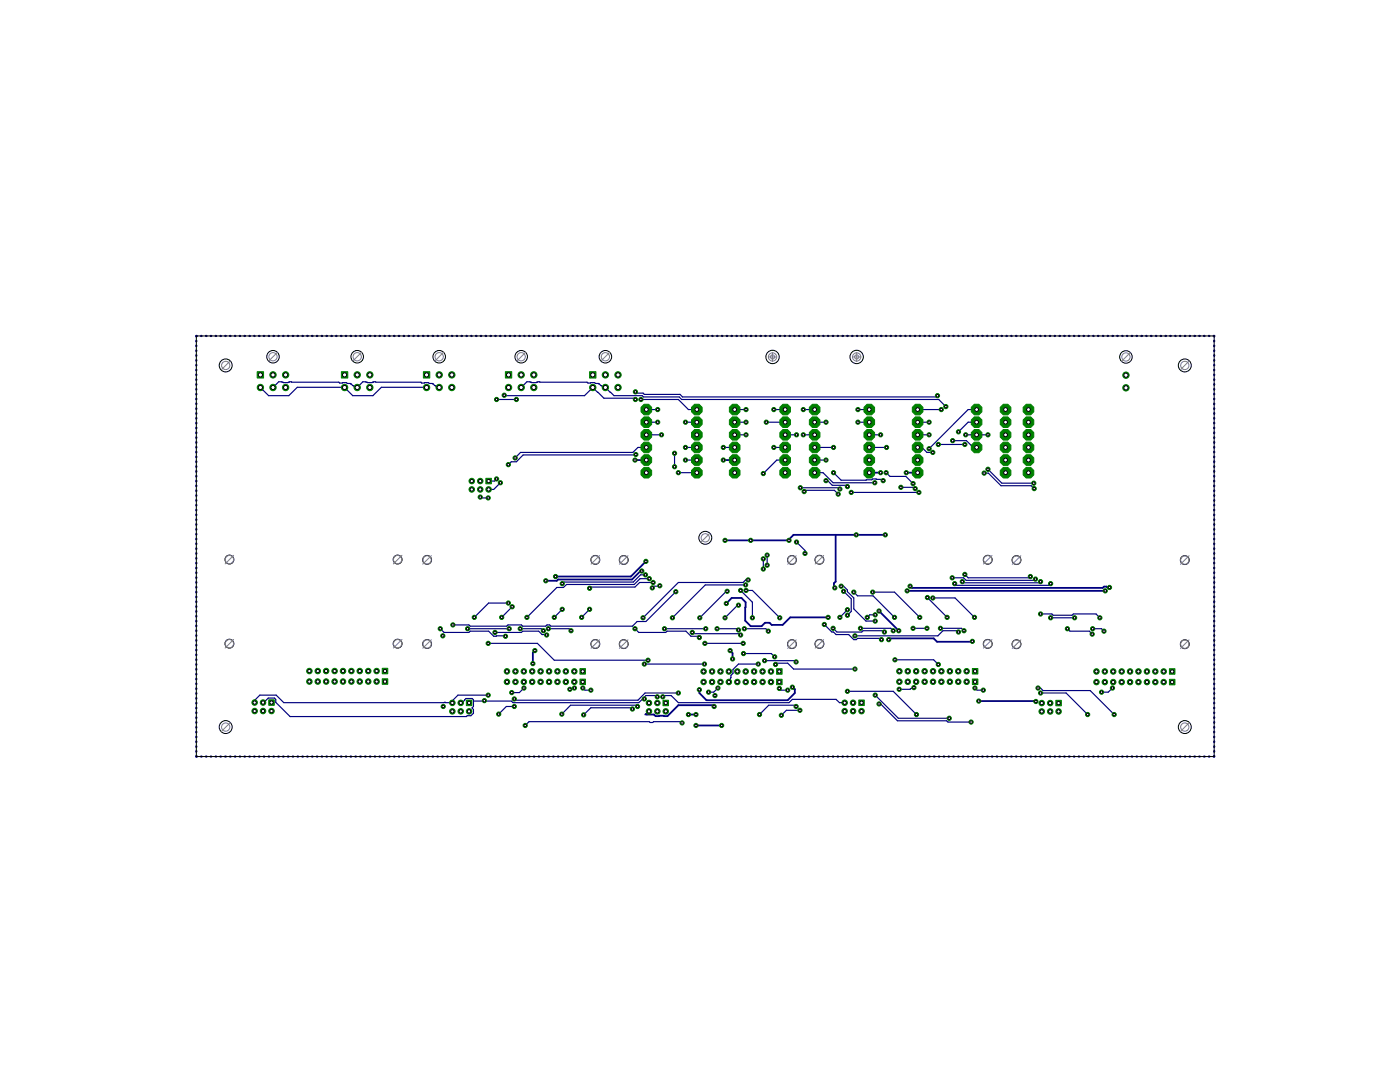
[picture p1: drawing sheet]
<svg xmlns="http://www.w3.org/2000/svg" width="279mm" height="216mm" viewBox="0 0 279 216" stroke-linecap="round" stroke-linejoin="round" font-family="sans-serif">
<g fill="#000080" stroke="#000080" stroke-width=".23">
<path d="M114.4 137.5l.2-.2z"/>
<path d="M113.7 137.5h.7z"/>
<path d="M109 126.6l.1 .1z"/>
<path d="M108.2 126.6h.8z"/>
<path d="M107.5 125.9l.7 .7z"/>
<path d="M104.3 125.9h3.2z"/>
<path d="M104.1 126.2l.2-.3z"/>
<path d="M98.8 126.2h5.3z"/>
<path d="M59.3 77.3h9.4z"/>
<path d="M57.6 79l1.7-1.7z"/>
<path d="M53.6 79h4z"/>
<path d="M52.4 77.8l1.2 1.2z"/>
<path d="M52.3 77.7v.1z"/>
<path d="M52.3 77.3v.4z"/>
<path d="M52 77.3h.3z"/>
<path d="M76.1 77.3h9z"/>
<path d="M74.4 79l1.7-1.7z"/>
<path d="M70.4 79h4z"/>
<path d="M69.2 77.8l1.2 1.2z"/>
<path d="M69.1 77.7l.1 .1z"/>
<path d="M69.1 77.3v.4z"/>
<path d="M68.8 77.3h.3z"/>
<path d="M89 140.2h1.2z"/>
<path d="M88.9 140.1l.1 .1z"/>
<path d="M88.7 140.1h.2z"/>
<path d="M88.6 140.2l.1-.1z"/>
<path d="M56.6 140.2h32z"/>
<path d="M55.1 138.7l1.5 1.5z"/>
<path d="M51.9 138.7h3.2z"/>
<path d="M51.9 138.7l-1.1 1z"/>
<path d="M50.8 139.7v.4z"/>
<path d="M193.2 81.7h1.7z"/>
<path d="M193.2 81.7l-7.8 7.8z"/>
<path d="M169.9 98.3h13.5z"/>
<path d="M132.5 138.8l-.2 .2z"/>
<path d="M132.5 138.8h1.4z"/>
<path d="M133.9 138.8l1.5 1.4z"/>
<path d="M135.4 140.2h22.1z"/>
<path d="M157.5 140.2l.6-.6z"/>
<path d="M158.1 139.6h8.8z"/>
<path d="M166.9 139.6l.6 .6z"/>
<path d="M167.5 140.2h1z"/>
<path d="M95.8 99.2l.2 .2z"/>
<path d="M96 99.4h1.4z"/>
<path d="M91.4 138.7h6z"/>
<path d="M90.5 139.6l.9-.9z"/>
<path d="M90.5 139.6v.2z"/>
<path d="M90.5 139.8l-.1 .1z"/>
<path d="M90.4 139.9v.3z"/>
<path d="M110.6 131.7h18.7z"/>
<path d="M107.3 128.4l3.3 3.3z"/>
<path d="M97.4 128.4h9.9z"/>
<path d="M70.8 77.3h.4z"/>
<path d="M70.5 76.9l.3 .4z"/>
<path d="M70.1 76.6l.3 .3z"/>
<path d="M69.9 76.5l.1 .1z"/>
<path d="M69.3 76.5h.6z"/>
<path d="M69.2 76.3l.1 .2z"/>
<path d="M68.4 76.3h.8z"/>
<path d="M68.4 76.3l-.1 .1z"/>
<path d="M67.8 76.4h.5z"/>
<path d="M67.6 76.3l.2 .1z"/>
<path d="M58.2 76.3h9.4z"/>
<path d="M58.1 76.2l.1 .1z"/>
<path d="M57.8 76.2h.3z"/>
<path d="M57.8 76.2l-.1 .1z"/>
<path d="M57.6 76.3h.1z"/>
<path d="M57.6 76.3h-.1z"/>
<path d="M56.6 76.3h.9z"/>
<path d="M56.5 76.3h.1z"/>
<path d="M56.3 76.3h.2z"/>
<path d="M56.2 76.2l.1 .1z"/>
<path d="M55.6 76.2h.6z"/>
<path d="M55.6 76.2l-.7 .7z"/>
<path d="M54.9 76.9h-.1z"/>
<path d="M54.8 76.9v.4z"/>
<path d="M54.5 77.3h.3z"/>
<path d="M87.2 77.3h.4z"/>
<path d="M86.8 76.9l.4 .4z"/>
<path d="M86.4 76.6l.4 .3z"/>
<path d="M86.3 76.5l.1 .1z"/>
<path d="M85.7 76.5h.6z"/>
<path d="M85.5 76.3l.2 .2z"/>
<path d="M84.8 76.3h.7z"/>
<path d="M84.8 76.3l-.1 .1z"/>
<path d="M84.2 76.4h.5z"/>
<path d="M84 76.3l.2 .1z"/>
<path d="M75 76.3h9z"/>
<path d="M74.9 76.2l.1 .1z"/>
<path d="M74.6 76.2h.3z"/>
<path d="M74.6 76.2l-.1 .1z"/>
<path d="M74.3 76.3h.2z"/>
<path d="M73.3 76.3h1z"/>
<path d="M73.1 76.3h.2z"/>
<path d="M73 76.2l.1 .1z"/>
<path d="M72.4 76.2h.6z"/>
<path d="M72.4 76.2l-.6 .7z"/>
<path d="M71.7 76.9h-.1z"/>
<path d="M71.6 76.9v.4z"/>
<path d="M71.3 77.3h.3z"/>
<path d="M193.2 84.2h1.7z"/>
<path d="M191.3 86.2l1.9-2z"/>
<path d="M191 125.9l.3 .2z"/>
<path d="M188.2 125.9h2.8z"/>
<path d="M188.2 125.9l-1 1z"/>
<path d="M170.6 126.9h16.6z"/>
<path d="M92 140.2h.2z"/>
<path d="M92.2 140.2l.5-.5z"/>
<path d="M92.7 139.6l.3-.2z"/>
<path d="M93 139.4h1.2z"/>
<path d="M94.2 139.4l.3 .2z"/>
<path d="M94.5 139.9v1.1z"/>
<path d="M94.5 139.6v.3z"/>
<path d="M94.2 141.2l.3-.2z"/>
<path d="M94.2 141.3l.3 .3z"/>
<path d="M94.5 141.6v.7z"/>
<path d="M94 142.8l.5-.5z"/>
<path d="M93.2 142.8h.8z"/>
<path d="M93.2 142.8l-.1 .2z"/>
<path d="M57.9 143h35.2z"/>
<path d="M55 140.1l2.9 2.9z"/>
<path d="M55 139.6v.5z"/>
<path d="M54.8 139.3l.2 .3z"/>
<path d="M53.5 139.3h1.3z"/>
<path d="M52.6 140.2l.9-.9z"/>
<path d="M130.9 138.8l.3 .2z"/>
<path d="M128.9 138.8h2z"/>
<path d="M127.5 140.2l.8-.8z"/>
<path d="M128.9 138.8l-.6 .6z"/>
<path d="M102.4 140.2h25.1z"/>
<path d="M102 139.9l.4 .3z"/>
<path d="M96.7 139.9h5.3z"/>
<path d="M94.5 139.9h2.2z"/>
<path d="M158.4 133.5h12.2z"/>
<path d="M157.2 132.3l1.2 1.2z"/>
<path d="M155 132.3h2.2z"/>
<path d="M155 132.3l-.2 .3z"/>
<path d="M153.9 130.4l.7 .7z"/>
<path d="M148.4 130.4h5.5z"/>
<path d="M140.7 128.4h7.6z"/>
<path d="M128.6 132.5h12z"/>
<path d="M128.3 139.5h.3z"/>
<path d="M117.7 121.6l-1.6 1.6z"/>
<path d="M117.7 117.4l.2-.3z"/>
<path d="M117.9 117.1h8.8z"/>
<path d="M126.7 117.1l1-.9z"/>
<path d="M127.7 116.2h2.6z"/>
<path d="M129 81.7h2.3z"/>
<path d="M112.2 121.6l-1.6 1.6z"/>
<path d="M112.2 116.5l.3-.4z"/>
<path d="M112.5 116.1h13.9z"/>
<path d="M126.4 116.1l1.4-1.4z"/>
<path d="M127.8 114.7h1z"/>
<path d="M129 84.2h2.3z"/>
<path d="M113.6 125.5l.4 .4z"/>
<path d="M109.4 125.5h4.2z"/>
<path d="M93.3 125.5h8.3z"/>
<path d="M100.8 126.9l.1 .1z"/>
<path d="M99.1 126.9h1.7z"/>
<path d="M99 127l.1-.1z"/>
<path d="M98.5 127h.5z"/>
<path d="M97.5 125.9l1 1.1z"/>
<path d="M93.8 125.9h3.7z"/>
<path d="M93.6 126.2l.2-.3z"/>
<path d="M88.6 126.2h5z"/>
<path d="M87.9 125.5l.7 .7z"/>
<path d="M108 125.5l.4 .4z"/>
<path d="M103.8 125.5h4.2z"/>
<path d="M90.4 124.7h3.2z"/>
<path d="M93.6 124.7l.2 .2z"/>
<path d="M93.8 124.9h7.3z"/>
<path d="M101.1 124.9l.3-.2z"/>
<path d="M101.4 124.7h2.7z"/>
<path d="M104.1 124.7l.2 .2z"/>
<path d="M104.3 124.9h4.6z"/>
<path d="M108.9 124.9l.3-.2z"/>
<path d="M109.2 124.7h.5z"/>
<path d="M109.7 124.7l.2 .2z"/>
<path d="M109.9 124.9h16.3z"/>
<path d="M126.2 124.9l.9-.9z"/>
<path d="M127.1 124h1.8z"/>
<path d="M128.9 124l6-5.9z"/>
<path d="M134.6 90.4v2.7z"/>
<path d="M136.8 84.2h2.3z"/>
<path d="M94.7 123.2l2.8-2.9z"/>
<path d="M97.5 120.3h4z"/>
<path d="M101.5 92.7l.5-.6z"/>
<path d="M102 92.1h1.1z"/>
<path d="M104.4 90.8l-1.3 1.3z"/>
<path d="M104.4 90.8h22.4z"/>
<path d="M126.8 90.8l.1-.1z"/>
<path d="M127.9 79.7h7.5z"/>
<path d="M135.4 79.7l2 2z"/>
<path d="M137.4 81.7h1.7z"/>
<path d="M105.2 123.2l5.9-6z"/>
<path d="M111.1 117.2h1.4z"/>
<path d="M112.5 117.2l.6-.6z"/>
<path d="M113.1 116.6h13.5z"/>
<path d="M126.6 116.6l1.1-1.1z"/>
<path d="M127.7 115.5h1.9z"/>
<path d="M129 86.8h3z"/>
<path d="M104.8 144.8l.8-.8z"/>
<path d="M105.6 144h24z"/>
<path d="M129.6 144l.2 .2z"/>
<path d="M129.8 144.2h.5z"/>
<path d="M130.3 144.2l.1-.2z"/>
<path d="M130.4 144h5.5z"/>
<path d="M135.9 144l.2 .3z"/>
<path d="M136.8 91.8h2.3z"/>
<path d="M99.5 142.5l1.5-1.5z"/>
<path d="M101 141h1.6z"/>
<path d="M102.6 139.5l.3 .2z"/>
<path d="M102.9 139.7h24.4z"/>
<path d="M128.7 138.3l-1.4 1.4z"/>
<path d="M128.7 138.3h6.7z"/>
<path d="M135.4 94.3h3.7z"/>
<path d="M103.7 138.2l.9-.9z"/>
<path d="M102.1 138.2h1.6z"/>
<path d="M116.5 142.6l1.4-1.4z"/>
<path d="M117.9 141.2h8.1z"/>
<path d="M126 141.2l.2 .3z"/>
<path d="M130.5 117l-.3 .3z"/>
<path d="M130.5 117h1.1z"/>
<path d="M131.7 116.9l-.1 .1z"/>
<path d="M113.9 140.7l-1.8 1.8z"/>
<path d="M113.9 140.7h13.1z"/>
<path d="M127 140.7l.2 .3z"/>
<path d="M136.8 89.3h2.3z"/>
<path d="M116.3 137.3l.4 .4z"/>
<path d="M116.7 137.7h1.2z"/>
<path d="M150.2 117.8l5.4 5.5z"/>
<path d="M148.9 117.8h1.3z"/>
<path d="M146.6 81.7h2.3z"/>
<path d="M155.9 142.7l1.1-1z"/>
<path d="M157 141.7h2.6z"/>
<path d="M160.7 109.8v.6z"/>
<path d="M159 108.2l1.7 1.6z"/>
<path d="M156.7 86.8h2.3z"/>
<path d="M155.5 137.4l.4 .3z"/>
<path d="M155.9 137.7h1.3z"/>
<path d="M153.4 140.7l-1.8 1.9z"/>
<path d="M153.4 140.7h5.2z"/>
<path d="M158.6 140.7l.3 .3z"/>
<path d="M158.6 131.8l.3 .3z"/>
<path d="M152.6 131.8h6z"/>
<path d="M153.1 110.8v2z"/>
<path d="M154.4 89.3h2.3z"/>
<path d="M185.1 119.2l3.9 4z"/>
<path d="M180.8 95.1l1.4 1.4z"/>
<path d="M177.6 95.1h3.2z"/>
<path d="M176.8 94.3l.8 .8z"/>
<path d="M173.5 86.8h2.2z"/>
<path d="M169.1 121.7l-1.5 1.5z"/>
<path d="M168.9 96.8l.2 .3z"/>
<path d="M166.1 96.8h2.8z"/>
<path d="M165.2 95.9l.9 .9z"/>
<path d="M164.8 95.9h.4z"/>
<path d="M162.6 91.8h2.2z"/>
<path d="M173.6 122.7l-.5 .5z"/>
<path d="M173.6 122.7h1.1z"/>
<path d="M166.3 96.3h8.3z"/>
<path d="M164.3 94.3l2 2z"/>
<path d="M162.6 94.3h1.7z"/>
<path d="M178.5 118.2l5.1 5z"/>
<path d="M174.2 118.2h4.3z"/>
<path d="M171.2 84.2h2.3z"/>
<path d="M178.3 137.9l4.6 4.7z"/>
<path d="M169.1 137.9h9.2z"/>
<path d="M169.1 122.8l.8-.8z"/>
<path d="M169.9 119.5v2.5z"/>
<path d="M168.4 118l1.5 1.5z"/>
<path d="M162.6 84.2h2.2z"/>
<path d="M175.7 127.4l.2 .2z"/>
<path d="M171.1 127.4h4.6z"/>
<path d="M171.1 127.4l-.2 .2z"/>
<path d="M170.4 127.6h.5z"/>
<path d="M169.4 126.6l1 1z"/>
<path d="M166.9 126.6h2.5z"/>
<path d="M166.3 126.1l.6 .5z"/>
<path d="M166 126.1h.3z"/>
<path d="M164.5 124.6l1.5 1.5z"/>
<path d="M166.5 97.8l.8 .8z"/>
<path d="M160.7 97.8h5.8z"/>
<path d="M160.7 97.8l-.2 .3z"/>
<path d="M160.3 81.7h2.3z"/>
<path d="M182.2 137.4l.2-.2z"/>
<path d="M181.8 137.4h.4z"/>
<path d="M181.6 137.5l.2-.1z"/>
<path d="M179.5 137.5h2.1z"/>
<path d="M190.6 119.3l3.9 3.9z"/>
<path d="M186.2 119.3h4.4z"/>
<path d="M182.4 97.2l.2 .3z"/>
<path d="M179.8 97.2h2.6z"/>
<path d="M173.5 89.3h3.4z"/>
<path d="M194.6 137.3l.4 .4z"/>
<path d="M195 137.7h1.2z"/>
<path d="M205.8 96.9l.6 .6z"/>
<path d="M199.8 96.9h6z"/>
<path d="M197.3 94.4l2.5 2.5z"/>
<path d="M196.4 94.4h.9z"/>
<path d="M119.3 78.3l1.2 1.2z"/>
<path d="M120.5 79.5h6.1z"/>
<path d="M126.6 79.5l.2 .2z"/>
<path d="M126.8 78.2l.3 .2z"/>
<path d="M127.1 78.4h1.2z"/>
<path d="M128.3 78.4l.3 .3z"/>
<path d="M128.6 78.7h7.1z"/>
<path d="M135.7 78.7l.5 .5z"/>
<path d="M136.2 79.2h50.6z"/>
<path d="M187.1 79l-.3 .2z"/>
<path d="M190.1 87.9h2.8z"/>
<path d="M192.9 87.9l1.3 1.4z"/>
<path d="M194.2 89.3h.7z"/>
<path d="M118.3 77.3l1 1z"/>
<path d="M97.5 97.7h1z"/>
<path d="M99.9 96.3l-1.4 1.4z"/>
<path d="M100.6 78.9l.1 .1z"/>
<path d="M100.7 79h15.9z"/>
<path d="M116.6 79l1.2-1.2z"/>
<path d="M118 77.7l-.1 .1z"/>
<path d="M118 77.7h.6z"/>
<path d="M118.3 77.3l.3 .4z"/>
<path d="M120.4 77.3h.4z"/>
<path d="M120 76.9l.4 .4z"/>
<path d="M119.6 76.6l.3 .3z"/>
<path d="M119.4 76.5l.1 .1z"/>
<path d="M118.8 76.5h.6z"/>
<path d="M118.7 76.3l.1 .2z"/>
<path d="M117.9 76.3h.8z"/>
<path d="M117.9 76.3l-.1 .1z"/>
<path d="M117.3 76.4h.5z"/>
<path d="M117.2 76.3l.1 .1z"/>
<path d="M107.8 76.3h9.4z"/>
<path d="M107.7 76.2l.1 .1z"/>
<path d="M107.3 76.2h.4z"/>
<path d="M107.3 76.2v.1z"/>
<path d="M107.1 76.3h.2z"/>
<path d="M107.1 76.3h-.1z"/>
<path d="M106.1 76.3h.9z"/>
<path d="M106 76.3h.1z"/>
<path d="M105.8 76.3h.2z"/>
<path d="M105.7 76.2l.1 .1z"/>
<path d="M105.2 76.2h.5z"/>
<path d="M105.2 76.2l-.7 .7z"/>
<path d="M104.4 76.9h-.1z"/>
<path d="M104.3 76.9v.4z"/>
<path d="M104.1 77.3h.2z"/>
<path d="M199.9 96.4h6.4z"/>
<path d="M197.2 93.6l2.7 2.8z"/>
<path d="M194.9 86.8h2.3z"/>
<path d="M121.9 78.3l.6 .7z"/>
<path d="M122.5 79h5.7z"/>
<path d="M128.2 79l.2 .2z"/>
<path d="M128.4 79.2h7.2z"/>
<path d="M135.6 79.2l.4 .5z"/>
<path d="M136 79.7h51.3z"/>
<path d="M187.3 79.7l1.5 1.4z"/>
<path d="M120.8 77.3l1 1z"/>
<path d="M192.7 86.8h2.2z"/>
<path d="M97.5 96h1.2z"/>
<path d="M99.1 95.6l-.4 .4z"/>
<path d="M99.1 79.7h4z"/>
<path d="M217.6 137.8l4.8 4.8z"/>
<path d="M208.2 137.8h9.4z"/>
<path d="M207.7 137.3l.5 .5z"/>
<path d="M207.2 137.3h.5z"/>
<path d="M205.4 115.3l.2-.3z"/>
<path d="M193.2 115.3h12.2z"/>
<path d="M192.6 114.6l.6 .7z"/>
<path d="M187.3 88.7h5.3z"/>
<path d="M183.1 86.8h2.3z"/>
<path d="M218.7 122.5l.8 .8z"/>
<path d="M214.2 122.5h4.5z"/>
<path d="M214 122.8l.2-.3z"/>
<path d="M210.2 122.8h3.8z"/>
<path d="M209.9 122.5l.3 .3z"/>
<path d="M207.7 122.5h2.2z"/>
<path d="M207.4 116.3l.3-.2z"/>
<path d="M192.3 116.3h15.1z"/>
<path d="M192 116.1l.3 .2z"/>
<path d="M183.1 81.7h4.8z"/>
<path d="M212.8 138.3l4.3 4.3z"/>
<path d="M207.7 138.3h5.1z"/>
<path d="M206.7 115.5l-.3 .3z"/>
<path d="M192.8 115.8h13.6z"/>
<path d="M192.3 115.3l.5 .5z"/>
<path d="M190 115.3h2.3z"/>
<path d="M185 90.3h1.2z"/>
<path d="M184.1 89.5l.9 .8z"/>
<path d="M183.9 89.3l.2 .2z"/>
<path d="M183.1 89.3h.8z"/>
<path d="M221.2 138.1l.8-.8z"/>
<path d="M219.8 138.1h1.4z"/>
<path d="M189.2 144.1h4.6z"/>
<path d="M188.9 143.8l.3 .3z"/>
<path d="M179.1 143.8h9.8z"/>
<path d="M175.7 140.5l3.4 3.3z"/>
<path d="M175.4 140.5h.3z"/>
<path d="M176 95.7l.3 .2z"/>
<path d="M174.9 95.7h1.1z"/>
<path d="M174.8 95.6l.1 .1z"/>
<path d="M174.2 95.6h.6z"/>
<path d="M174.2 95.6l-.2 .1z"/>
<path d="M172.9 95.7h1.1z"/>
<path d="M172.9 95.7l-.1 .1z"/>
<path d="M167.9 95.8h4.9z"/>
<path d="M166.3 94.3l1.6 1.5z"/>
<path d="M162.6 89.3h3.7z"/>
<path d="M142.4 138.1l.9-.8z"/>
<path d="M141.4 138.1h1z"/>
<path d="M155 91.8h1.7z"/>
<path d="M152.3 94.5l2.7-2.7z"/>
<path d="M152.3 111.5v2z"/>
<path d="M147.4 132.5h3.9z"/>
<path d="M146.3 133.6l1.1-1.1z"/>
<path d="M146.3 133.6v.7z"/>
<path d="M146.3 134.3l-.4 .5z"/>
<path d="M145.9 134.8v.4z"/>
<path d="M145.8 135.3l.1-.1z"/>
<path d="M145.8 135.3v.1z"/>
<path d="M145.5 135.7l.3-.3z"/>
<path d="M145.5 135.7v.3z"/>
<path d="M145.5 136.1v-.1z"/>
<path d="M139.3 127l.3 .2z"/>
<path d="M137.9 127h1.4z"/>
<path d="M136.9 125.9l1 1.1z"/>
<path d="M133.1 125.9h3.8z"/>
<path d="M133.1 125.9l-.2 .3z"/>
<path d="M127.5 126.2h5.4z"/>
<path d="M126.7 125.5l.8 .7z"/>
<path d="M132.6 125.5h8.2z"/>
<path d="M147.1 125.5l.3 .2z"/>
<path d="M143.1 125.5h4z"/>
<path d="M147.6 126.4l.2 .3z"/>
<path d="M138.4 126.4h9.2z"/>
<path d="M138.2 126.2l.2 .2z"/>
<path d="M152.8 125.5l.5 .4z"/>
<path d="M148.5 125.5h4.3z"/>
<path d="M174.2 118.9l4.3 4.3z"/>
<path d="M171.1 118.9h3.1z"/>
<path d="M170.4 118.2l.7 .7z"/>
<path d="M171.2 81.7h2.3z"/>
<path d="M176.3 125.9l.2 .2z"/>
<path d="M172.2 125.9h4.1z"/>
<path d="M172 126.1l.2-.2z"/>
<path d="M167 126.1h5z"/>
<path d="M166.3 125.4l.7 .7z"/>
<path d="M177.8 125.4l.5 .5z"/>
<path d="M171.7 125.4h6.1z"/>
<path d="M182.2 125.4h2.8z"/>
<path d="M186.3 131.7l1 .9z"/>
<path d="M178.6 131.7h7.7z"/>
<path d="M191.9 125.4l.5 .5z"/>
<path d="M187.7 125.4h4.2z"/>
<path d="M219.8 125.5l.5 .4z"/>
<path d="M218.1 125.5h1.7z"/>
<path d="M209.7 123.3h4.8z"/>
<path d="M209.3 116.8l.4-.3z"/>
<path d="M190.9 116.8h18.4z"/>
<path d="M190.5 116.5l.4 .3z"/>
<path d="M183.1 84.2h2.3z"/>
<path d="M217.4 125.9l.6 .6z"/>
<path d="M213.5 125.9h3.9z"/>
<path d="M213 125.5l.5 .4z"/>
<path d="M102.2 121.1l-2.1 2.1z"/>
<path d="M103.9 90.3l-1.1 1.1z"/>
<path d="M103.9 90.3h22.4z"/>
<path d="M126.3 90.3l1-1z"/>
<path d="M127.3 89.3h1.7z"/>
<path d="M128.3 123.3l7.1-7.1z"/>
<path d="M135.4 116.2h12.9z"/>
<path d="M148.8 115.7l-.5 .5z"/>
<path d="M148.8 115.7h.5z"/>
<path d="M152.9 84.2h3.8z"/>
<path d="M140.8 116.7l-6.6 6.6z"/>
<path d="M140.8 116.7h8z"/>
<path d="M154.4 81.7h2.3z"/>
<path d="M144.7 123.3l2.5-2.5z"/>
<path d="M147.2 120.8h.2z"/>
<path d="M146.6 86.8h2.3z"/>
<path d="M139.7 123.3l5.2-5.3z"/>
<path d="M144.9 118h.2z"/>
<path d="M144.4 89.3h2.2z"/>
<path d="M150.2 120.2v3.1z"/>
<path d="M147.8 117.8l2.4 2.4z"/>
<path d="M146.6 84.2h2.3z"/>
<path d="M179.3 143.3h10.1z"/>
<path d="M174.7 138.7l4.6 4.6z"/>
<path d="M172.8 123.9h1.9z"/>
<path d="M170.4 121.5l2.4 2.4z"/>
<path d="M170.4 119.3v2.2z"/>
<path d="M169.1 118.1l1.3 1.2z"/>
<path d="M169.1 117.7v.4z"/>
<path d="M168.4 117l.7 .7z"/>
<path d="M167.9 117h.5z"/>
<path d="M167.4 97.3l.2 .3z"/>
<path d="M159.7 97.3h7.7z"/>
<path d="M160.3 86.8h2.3z"/>
</g>
<g fill="#000080" stroke="#000080" stroke-width=".44">
<path d="M39.2 151h.1z"/>
<path d="M40.1 151h.1z"/>
<path d="M41.1 151h.1z"/>
<path d="M42.1 151h.1z"/>
<path d="M43 151h.1z"/>
<path d="M44 151h.1z"/>
<path d="M44.9 151h.2z"/>
<path d="M45.9 151h.1z"/>
<path d="M46.9 151h.1z"/>
<path d="M47.8 151h.1z"/>
<path d="M48.8 151h.1z"/>
<path d="M49.8 151h.1z"/>
<path d="M50.7 151h.1z"/>
<path d="M51.7 151h.1z"/>
<path d="M52.6 151h.1z"/>
<path d="M53.6 151h.1z"/>
<path d="M54.6 151h.1z"/>
<path d="M55.5 151h.1z"/>
<path d="M56.5 151h.1z"/>
<path d="M57.4 151h.2z"/>
<path d="M58.4 151h.1z"/>
<path d="M59.4 151h.1z"/>
<path d="M60.3 151h.2z"/>
<path d="M61.3 151h.1z"/>
<path d="M62.3 151h.1z"/>
<path d="M63.2 151h.1z"/>
<path d="M64.2 151h.1z"/>
<path d="M65.2 151h.1z"/>
<path d="M66.1 151h.1z"/>
<path d="M67.1 151h.1z"/>
<path d="M68.1 151h.1z"/>
<path d="M69 151h.1z"/>
<path d="M70 151h.1z"/>
<path d="M70.9 151h.1z"/>
<path d="M71.9 151h.1z"/>
<path d="M72.9 151h.1z"/>
<path d="M73.8 151h.1z"/>
<path d="M74.8 151h.1z"/>
<path d="M75.7 151h.1z"/>
<path d="M76.7 151h.1z"/>
<path d="M77.7 151h.1z"/>
<path d="M78.6 151h.1z"/>
<path d="M79.6 151h.1z"/>
<path d="M80.6 151h.1z"/>
<path d="M81.5 151h.1z"/>
<path d="M82.5 151h.1z"/>
<path d="M83.4 151h.1z"/>
<path d="M84.4 151h.1z"/>
<path d="M85.4 151h.1z"/>
<path d="M86.3 151h.1z"/>
<path d="M87.3 151h.1z"/>
<path d="M88.2 151h.1z"/>
<path d="M89.2 151h.1z"/>
<path d="M90.2 151h.1z"/>
<path d="M91.1 151h.1z"/>
<path d="M92.1 151h.1z"/>
<path d="M93.1 151h.1z"/>
<path d="M94 151h.1z"/>
<path d="M95 151h.1z"/>
<path d="M95.9 151h.2z"/>
<path d="M96.9 151h.1z"/>
<path d="M97.9 151h.1z"/>
<path d="M98.8 151h.2z"/>
<path d="M99.8 151h.1z"/>
<path d="M100.8 151h.1z"/>
<path d="M101.7 151h.1z"/>
<path d="M102.7 151h.1z"/>
<path d="M103.7 151h.1z"/>
<path d="M104.6 151h.1z"/>
<path d="M105.6 151h.1z"/>
<path d="M106.5 151h.1z"/>
<path d="M107.5 151h.1z"/>
<path d="M108.5 151h.1z"/>
<path d="M109.4 151h.1z"/>
<path d="M110.4 151h.1z"/>
<path d="M111.3 151h.2z"/>
<path d="M112.3 151h.1z"/>
<path d="M113.3 151h.1z"/>
<path d="M114.2 151h.1z"/>
<path d="M115.2 151h.1z"/>
<path d="M116.2 151h.1z"/>
<path d="M117.1 151h.1z"/>
<path d="M118.1 151h.1z"/>
<path d="M119 151h.1z"/>
<path d="M120 151h.1z"/>
<path d="M121 151h.1z"/>
<path d="M121.9 151h.1z"/>
<path d="M122.9 151h.1z"/>
<path d="M123.8 151h.2z"/>
<path d="M124.8 151h.1z"/>
<path d="M125.8 151h.1z"/>
<path d="M126.7 151h.2z"/>
<path d="M127.7 151h.1z"/>
<path d="M128.7 151h.1z"/>
<path d="M129.6 151h.1z"/>
<path d="M130.6 151h.1z"/>
<path d="M131.6 151h.1z"/>
<path d="M132.5 151h.1z"/>
<path d="M133.5 151h.1z"/>
<path d="M134.4 151h.2z"/>
<path d="M135.4 151h.1z"/>
<path d="M136.4 151h.1z"/>
<path d="M137.3 151h.1z"/>
<path d="M138.3 151h.1z"/>
<path d="M139.3 151h.1z"/>
<path d="M140.2 151h.1z"/>
<path d="M141.2 151h.1z"/>
<path d="M142.1 151h.1z"/>
<path d="M143.1 151h.1z"/>
<path d="M144.1 151h.1z"/>
<path d="M145 151h.1z"/>
<path d="M146 151h.1z"/>
<path d="M146.9 151h.2z"/>
<path d="M147.9 151h.1z"/>
<path d="M148.9 151h.1z"/>
<path d="M149.8 151h.1z"/>
<path d="M150.8 151h.1z"/>
<path d="M151.8 151h.1z"/>
<path d="M152.7 151h.1z"/>
<path d="M153.7 151h.1z"/>
<path d="M154.6 151h.1z"/>
<path d="M155.6 151h.1z"/>
<path d="M156.6 151h.1z"/>
<path d="M157.5 151h.1z"/>
<path d="M158.5 151h.1z"/>
<path d="M159.5 151h.1z"/>
<path d="M160.4 151h.1z"/>
<path d="M161.4 151h.1z"/>
<path d="M162.3 151h.2z"/>
<path d="M163.3 151h.1z"/>
<path d="M164.3 151h.1z"/>
<path d="M165.2 151h.1z"/>
<path d="M166.2 151h.1z"/>
<path d="M167.2 151h.1z"/>
<path d="M168.1 151h.1z"/>
<path d="M169.1 151h.1z"/>
<path d="M170.1 151h.1z"/>
<path d="M171 151h.1z"/>
<path d="M172 151h.1z"/>
<path d="M172.9 151h.1z"/>
<path d="M173.9 151h.1z"/>
<path d="M174.9 151h.1z"/>
<path d="M175.8 151h.1z"/>
<path d="M176.8 151h.1z"/>
<path d="M177.7 151h.1z"/>
<path d="M178.7 151h.1z"/>
<path d="M179.7 151h.1z"/>
<path d="M180.6 151h.1z"/>
<path d="M181.6 151h.1z"/>
<path d="M182.6 151h.1z"/>
<path d="M183.5 151h.1z"/>
<path d="M184.5 151h.1z"/>
<path d="M185.4 151h.1z"/>
<path d="M186.4 151h.1z"/>
<path d="M187.4 151h.1z"/>
<path d="M188.3 151h.1z"/>
<path d="M189.3 151h.1z"/>
<path d="M190.2 151h.2z"/>
<path d="M191.2 151h.1z"/>
<path d="M192.2 151h.1z"/>
<path d="M193.1 151h.2z"/>
<path d="M194.1 151h.1z"/>
<path d="M195.1 151h.1z"/>
<path d="M196 151h.1z"/>
<path d="M197 151h.1z"/>
<path d="M198 151h.1z"/>
<path d="M198.9 151h.1z"/>
<path d="M199.9 151h.1z"/>
<path d="M200.8 151h.2z"/>
<path d="M201.8 151h.1z"/>
<path d="M202.8 151h.1z"/>
<path d="M203.7 151h.1z"/>
<path d="M204.7 151h.1z"/>
<path d="M205.7 151h.1z"/>
<path d="M206.6 151h.1z"/>
<path d="M207.6 151h.1z"/>
<path d="M208.5 151h.1z"/>
<path d="M209.5 151h.1z"/>
<path d="M210.5 151h.1z"/>
<path d="M211.4 151h.1z"/>
<path d="M212.4 151h.1z"/>
<path d="M213.3 151h.2z"/>
<path d="M214.3 151h.1z"/>
<path d="M215.3 151h.1z"/>
<path d="M216.2 151h.1z"/>
<path d="M217.2 151h.1z"/>
<path d="M218.2 151h.1z"/>
<path d="M219.1 151h.1z"/>
<path d="M220.1 151h.1z"/>
<path d="M221 151h.1z"/>
<path d="M222 151h.1z"/>
<path d="M223 151h.1z"/>
<path d="M223.9 151h.1z"/>
<path d="M224.9 151h.1z"/>
<path d="M225.8 151h.2z"/>
<path d="M226.8 151h.1z"/>
<path d="M227.8 151h.1z"/>
<path d="M228.7 151h.2z"/>
<path d="M229.7 151h.1z"/>
<path d="M230.7 151h.1z"/>
<path d="M231.6 151h.1z"/>
<path d="M232.6 151h.1z"/>
<path d="M233.6 151h.1z"/>
<path d="M234.5 151h.1z"/>
<path d="M235.5 151h.1z"/>
<path d="M236.5 151h.1z"/>
<path d="M237.4 151h.1z"/>
<path d="M238.4 151h.1z"/>
<path d="M239.3 151h.1z"/>
<path d="M240.3 151h.1z"/>
<path d="M241.3 151h.1z"/>
<path d="M242.2 151h.1z"/>
<path d="M242.3 150.9v.1z"/>
<path d="M242.3 149.9v.1z"/>
<path d="M242.3 148.9v.1z"/>
<path d="M242.3 148v.1z"/>
<path d="M242.3 147v.1z"/>
<path d="M242.3 146v.1z"/>
<path d="M242.3 145.1v.1z"/>
<path d="M242.3 144.1v.1z"/>
<path d="M242.3 143.2v.1z"/>
<path d="M242.3 142.2v.1z"/>
<path d="M242.3 141.2v.1z"/>
<path d="M242.3 140.3v.1z"/>
<path d="M242.3 139.3v.1z"/>
<path d="M242.3 138.3v.1z"/>
<path d="M242.3 137.4v.1z"/>
<path d="M242.3 136.4v.1z"/>
<path d="M242.3 135.4v.2z"/>
<path d="M242.3 134.5v.1z"/>
<path d="M242.3 133.5v.1z"/>
<path d="M242.3 132.5v.2z"/>
<path d="M242.3 131.6v.1z"/>
<path d="M242.3 130.6v.1z"/>
<path d="M242.3 129.6v.2z"/>
<path d="M242.3 128.7v.1z"/>
<path d="M242.3 127.7v.1z"/>
<path d="M242.3 126.8v.1z"/>
<path d="M242.3 125.8v.1z"/>
<path d="M242.3 124.8v.1z"/>
<path d="M242.3 123.9v.1z"/>
<path d="M242.3 122.9v.1z"/>
<path d="M242.3 121.9v.2z"/>
<path d="M242.3 121v.1z"/>
<path d="M242.3 120v.1z"/>
<path d="M242.3 119.1v.1z"/>
<path d="M242.3 118.1v.1z"/>
<path d="M242.3 117.1v.1z"/>
<path d="M242.3 116.2v.1z"/>
<path d="M242.3 115.2v.1z"/>
<path d="M242.3 114.2v.1z"/>
<path d="M242.3 113.3v.1z"/>
<path d="M242.3 112.3v.1z"/>
<path d="M242.3 111.4v.1z"/>
<path d="M242.3 110.4v.1z"/>
<path d="M242.3 109.4v.1z"/>
<path d="M242.3 108.5v.1z"/>
<path d="M242.3 107.5v.1z"/>
<path d="M242.3 106.5v.1z"/>
<path d="M242.3 105.6v.1z"/>
<path d="M242.3 104.6v.1z"/>
<path d="M242.3 103.7v.1z"/>
<path d="M242.3 102.7v.1z"/>
<path d="M242.3 101.7v.1z"/>
<path d="M242.3 100.8v.1z"/>
<path d="M242.3 99.8v.1z"/>
<path d="M242.3 98.8v.1z"/>
<path d="M242.3 97.9v.1z"/>
<path d="M242.3 96.9v.1z"/>
<path d="M242.3 95.9v.2z"/>
<path d="M242.3 95v.1z"/>
<path d="M242.3 94v.1z"/>
<path d="M242.3 93v.2z"/>
<path d="M242.3 92.1v.1z"/>
<path d="M242.3 91.1v.1z"/>
<path d="M242.3 90.1v.2z"/>
<path d="M242.3 89.2v.1z"/>
<path d="M242.3 88.2v.1z"/>
<path d="M242.3 87.3v.1z"/>
<path d="M242.3 86.3v.1z"/>
<path d="M242.3 85.3v.1z"/>
<path d="M242.3 84.4v.1z"/>
<path d="M242.3 83.4v.1z"/>
<path d="M242.3 82.4v.2z"/>
<path d="M242.3 81.5v.1z"/>
<path d="M242.3 80.5v.1z"/>
<path d="M242.3 79.6v.1z"/>
<path d="M242.3 78.6v.1z"/>
<path d="M242.3 77.6v.1z"/>
<path d="M242.3 76.7v.1z"/>
<path d="M242.3 75.7v.1z"/>
<path d="M242.3 74.7v.1z"/>
<path d="M242.3 73.8v.1z"/>
<path d="M242.3 72.8v.1z"/>
<path d="M242.3 71.9v.1z"/>
<path d="M242.3 70.9v.1z"/>
<path d="M242.3 69.9v.1z"/>
<path d="M242.3 69v.1z"/>
<path d="M242.3 68v.1z"/>
<path d="M242.3 67v.1z"/>
<path d="M242.2 67h.1z"/>
<path d="M241.3 67h.1z"/>
<path d="M240.3 67h.1z"/>
<path d="M239.3 67h.1z"/>
<path d="M238.4 67h.1z"/>
<path d="M237.4 67h.1z"/>
<path d="M236.5 67h.1z"/>
<path d="M235.5 67h.1z"/>
<path d="M234.5 67h.1z"/>
<path d="M233.6 67h.1z"/>
<path d="M232.6 67h.1z"/>
<path d="M231.6 67h.1z"/>
<path d="M230.7 67h.1z"/>
<path d="M229.7 67h.1z"/>
<path d="M228.7 67h.2z"/>
<path d="M227.8 67h.1z"/>
<path d="M226.8 67h.1z"/>
<path d="M225.8 67h.2z"/>
<path d="M224.9 67h.1z"/>
<path d="M223.9 67h.1z"/>
<path d="M223 67h.1z"/>
<path d="M222 67h.1z"/>
<path d="M221 67h.1z"/>
<path d="M220.1 67h.1z"/>
<path d="M219.1 67h.1z"/>
<path d="M218.2 67h.1z"/>
<path d="M217.2 67h.1z"/>
<path d="M216.2 67h.1z"/>
<path d="M215.3 67h.1z"/>
<path d="M214.3 67h.1z"/>
<path d="M213.3 67h.2z"/>
<path d="M212.4 67h.1z"/>
<path d="M211.4 67h.1z"/>
<path d="M210.5 67h.1z"/>
<path d="M209.5 67h.1z"/>
<path d="M208.5 67h.1z"/>
<path d="M207.6 67h.1z"/>
<path d="M206.6 67h.1z"/>
<path d="M205.7 67h.1z"/>
<path d="M204.7 67h.1z"/>
<path d="M203.7 67h.1z"/>
<path d="M202.8 67h.1z"/>
<path d="M201.8 67h.1z"/>
<path d="M200.8 67h.2z"/>
<path d="M199.9 67h.1z"/>
<path d="M198.9 67h.1z"/>
<path d="M198 67h.1z"/>
<path d="M197 67h.1z"/>
<path d="M196 67h.1z"/>
<path d="M195.1 67h.1z"/>
<path d="M194.1 67h.1z"/>
<path d="M193.1 67h.2z"/>
<path d="M192.2 67h.1z"/>
<path d="M191.2 67h.1z"/>
<path d="M190.2 67h.2z"/>
<path d="M189.3 67h.1z"/>
<path d="M188.3 67h.1z"/>
<path d="M187.4 67h.1z"/>
<path d="M186.4 67h.1z"/>
<path d="M185.4 67h.1z"/>
<path d="M184.5 67h.1z"/>
<path d="M183.5 67h.1z"/>
<path d="M182.6 67h.1z"/>
<path d="M181.6 67h.1z"/>
<path d="M180.6 67h.1z"/>
<path d="M179.7 67h.1z"/>
<path d="M178.7 67h.1z"/>
<path d="M177.7 67h.1z"/>
<path d="M176.8 67h.1z"/>
<path d="M175.8 67h.1z"/>
<path d="M174.9 67h.1z"/>
<path d="M173.9 67h.1z"/>
<path d="M172.9 67h.1z"/>
<path d="M172 67h.1z"/>
<path d="M171 67h.1z"/>
<path d="M170.1 67h.1z"/>
<path d="M169.1 67h.1z"/>
<path d="M168.1 67h.1z"/>
<path d="M167.2 67h.1z"/>
<path d="M166.2 67h.1z"/>
<path d="M165.2 67h.1z"/>
<path d="M164.3 67h.1z"/>
<path d="M163.3 67h.1z"/>
<path d="M162.3 67h.2z"/>
<path d="M161.4 67h.1z"/>
<path d="M160.4 67h.1z"/>
<path d="M159.5 67h.1z"/>
<path d="M158.5 67h.1z"/>
<path d="M157.5 67h.1z"/>
<path d="M156.6 67h.1z"/>
<path d="M155.6 67h.1z"/>
<path d="M154.6 67h.1z"/>
<path d="M153.7 67h.1z"/>
<path d="M152.7 67h.1z"/>
<path d="M151.8 67h.1z"/>
<path d="M150.8 67h.1z"/>
<path d="M149.8 67h.1z"/>
<path d="M148.9 67h.1z"/>
<path d="M147.9 67h.1z"/>
<path d="M147 67h.1z"/>
<path d="M146 67h.1z"/>
<path d="M145 67h.1z"/>
<path d="M144.1 67h.1z"/>
<path d="M143.1 67h.1z"/>
<path d="M142.1 67h.1z"/>
<path d="M141.2 67h.1z"/>
<path d="M140.2 67h.1z"/>
<path d="M139.3 67h.1z"/>
<path d="M138.3 67h.1z"/>
<path d="M137.3 67h.1z"/>
<path d="M136.4 67h.1z"/>
<path d="M135.4 67h.1z"/>
<path d="M134.4 67h.2z"/>
<path d="M133.5 67h.1z"/>
<path d="M132.5 67h.1z"/>
<path d="M131.6 67h.1z"/>
<path d="M130.6 67h.1z"/>
<path d="M129.6 67h.1z"/>
<path d="M128.7 67h.1z"/>
<path d="M127.7 67h.1z"/>
<path d="M126.7 67h.2z"/>
<path d="M125.8 67h.1z"/>
<path d="M124.8 67h.1z"/>
<path d="M123.8 67h.2z"/>
<path d="M122.9 67h.1z"/>
<path d="M121.9 67h.1z"/>
<path d="M121 67h.1z"/>
<path d="M120 67h.1z"/>
<path d="M119 67h.1z"/>
<path d="M118.1 67h.1z"/>
<path d="M117.1 67h.1z"/>
<path d="M116.2 67h.1z"/>
<path d="M115.2 67h.1z"/>
<path d="M114.2 67h.1z"/>
<path d="M113.3 67h.1z"/>
<path d="M112.3 67h.1z"/>
<path d="M111.3 67h.2z"/>
<path d="M110.4 67h.1z"/>
<path d="M109.4 67h.1z"/>
<path d="M108.5 67h.1z"/>
<path d="M107.5 67h.1z"/>
<path d="M106.5 67h.1z"/>
<path d="M105.6 67h.1z"/>
<path d="M104.6 67h.1z"/>
<path d="M103.7 67h.1z"/>
<path d="M102.7 67h.1z"/>
<path d="M101.7 67h.1z"/>
<path d="M100.8 67h.1z"/>
<path d="M99.8 67h.1z"/>
<path d="M98.8 67h.2z"/>
<path d="M97.9 67h.1z"/>
<path d="M96.9 67h.1z"/>
<path d="M95.9 67h.2z"/>
<path d="M95 67h.1z"/>
<path d="M94 67h.1z"/>
<path d="M93.1 67h.1z"/>
<path d="M92.1 67h.1z"/>
<path d="M91.1 67h.1z"/>
<path d="M90.2 67h.1z"/>
<path d="M89.2 67h.1z"/>
<path d="M88.2 67h.1z"/>
<path d="M87.3 67h.1z"/>
<path d="M86.3 67h.1z"/>
<path d="M85.4 67h.1z"/>
<path d="M84.4 67h.1z"/>
<path d="M83.4 67h.1z"/>
<path d="M82.5 67h.1z"/>
<path d="M81.5 67h.1z"/>
<path d="M80.6 67h.1z"/>
<path d="M79.6 67h.1z"/>
<path d="M78.6 67h.1z"/>
<path d="M77.7 67h.1z"/>
<path d="M76.7 67h.1z"/>
<path d="M75.7 67h.1z"/>
<path d="M74.8 67h.1z"/>
<path d="M73.8 67h.1z"/>
<path d="M72.9 67h.1z"/>
<path d="M71.9 67h.1z"/>
<path d="M70.9 67h.1z"/>
<path d="M70 67h.1z"/>
<path d="M69 67h.1z"/>
<path d="M68.1 67h.1z"/>
<path d="M67.1 67h.1z"/>
<path d="M66.1 67h.1z"/>
<path d="M65.2 67h.1z"/>
<path d="M64.2 67h.1z"/>
<path d="M63.2 67h.1z"/>
<path d="M62.3 67h.1z"/>
<path d="M61.3 67h.1z"/>
<path d="M60.3 67h.2z"/>
<path d="M59.4 67h.1z"/>
<path d="M58.4 67h.1z"/>
<path d="M57.4 67h.2z"/>
<path d="M56.5 67h.1z"/>
<path d="M55.5 67h.1z"/>
<path d="M54.6 67h.1z"/>
<path d="M53.6 67h.1z"/>
<path d="M52.6 67h.1z"/>
<path d="M51.7 67h.1z"/>
<path d="M50.7 67h.1z"/>
<path d="M49.8 67h.1z"/>
<path d="M48.8 67h.1z"/>
<path d="M47.8 67h.1z"/>
<path d="M46.9 67h.1z"/>
<path d="M45.9 67h.1z"/>
<path d="M44.9 67h.2z"/>
<path d="M44 67h.1z"/>
<path d="M43 67h.1z"/>
<path d="M42.1 67h.1z"/>
<path d="M41.1 67h.1z"/>
<path d="M40.1 67h.1z"/>
<path d="M39.2 67h.1z"/>
<path d="M39.2 67v.1z"/>
<path d="M39.2 68v.1z"/>
<path d="M39.2 69v.1z"/>
<path d="M39.2 69.9v.1z"/>
<path d="M39.2 70.9v.1z"/>
<path d="M39.2 71.9v.1z"/>
<path d="M39.2 72.8v.1z"/>
<path d="M39.2 73.8v.1z"/>
<path d="M39.2 74.7v.1z"/>
<path d="M39.2 75.7v.1z"/>
<path d="M39.2 76.7v.1z"/>
<path d="M39.2 77.6v.1z"/>
<path d="M39.2 78.6v.1z"/>
<path d="M39.2 79.6v.1z"/>
<path d="M39.2 80.5v.1z"/>
<path d="M39.2 81.5v.1z"/>
<path d="M39.2 82.4v.2z"/>
<path d="M39.2 83.4v.1z"/>
<path d="M39.2 84.4v.1z"/>
<path d="M39.2 85.3v.1z"/>
<path d="M39.2 86.3v.1z"/>
<path d="M39.2 87.3v.1z"/>
<path d="M39.2 88.2v.1z"/>
<path d="M39.2 89.2v.1z"/>
<path d="M39.2 90.1v.2z"/>
<path d="M39.2 91.1v.1z"/>
<path d="M39.2 92.1v.1z"/>
<path d="M39.2 93v.2z"/>
<path d="M39.2 94v.1z"/>
<path d="M39.2 95v.1z"/>
<path d="M39.2 95.9v.2z"/>
<path d="M39.2 96.9v.1z"/>
<path d="M39.2 97.9v.1z"/>
<path d="M39.2 98.8v.1z"/>
<path d="M39.2 99.8v.1z"/>
<path d="M39.2 100.8v.1z"/>
<path d="M39.2 101.7v.1z"/>
<path d="M39.2 102.7v.1z"/>
<path d="M39.2 103.7v.1z"/>
<path d="M39.2 104.6v.1z"/>
<path d="M39.2 105.6v.1z"/>
<path d="M39.2 106.5v.1z"/>
<path d="M39.2 107.5v.1z"/>
<path d="M39.2 108.5v.1z"/>
<path d="M39.2 109.4v.1z"/>
<path d="M39.2 110.4v.1z"/>
<path d="M39.2 111.4v.1z"/>
<path d="M39.2 112.3v.1z"/>
<path d="M39.2 113.3v.1z"/>
<path d="M39.2 114.2v.1z"/>
<path d="M39.2 115.2v.1z"/>
<path d="M39.2 116.2v.1z"/>
<path d="M39.2 117.1v.1z"/>
<path d="M39.2 118.1v.1z"/>
<path d="M39.2 119.1v.1z"/>
<path d="M39.2 120v.1z"/>
<path d="M39.2 121v.1z"/>
<path d="M39.2 121.9v.2z"/>
<path d="M39.2 122.9v.1z"/>
<path d="M39.2 123.9v.1z"/>
<path d="M39.2 124.8v.1z"/>
<path d="M39.2 125.8v.1z"/>
<path d="M39.2 126.8v.1z"/>
<path d="M39.2 127.7v.1z"/>
<path d="M39.2 128.7v.1z"/>
<path d="M39.2 129.6v.2z"/>
<path d="M39.2 130.6v.1z"/>
<path d="M39.2 131.6v.1z"/>
<path d="M39.2 132.5v.2z"/>
<path d="M39.2 133.5v.1z"/>
<path d="M39.2 134.5v.1z"/>
<path d="M39.2 135.4v.2z"/>
<path d="M39.2 136.4v.1z"/>
<path d="M39.2 137.4v.1z"/>
<path d="M39.2 138.3v.1z"/>
<path d="M39.2 139.3v.1z"/>
<path d="M39.2 140.3v.1z"/>
<path d="M39.2 141.2v.1z"/>
<path d="M39.2 142.2v.1z"/>
<path d="M39.2 143.2v.1z"/>
<path d="M39.2 144.1v.1z"/>
<path d="M39.2 145.1v.1z"/>
<path d="M39.2 146v.1z"/>
<path d="M39.2 147v.1z"/>
<path d="M39.2 148v.1z"/>
<path d="M39.2 148.9v.1z"/>
<path d="M39.2 149.9v.1z"/>
<path d="M39.2 150.9v.1z"/>
</g>
<g fill="#000080" stroke="#000080" stroke-width=".36">
<path d="M142.3 140.7l.2 .3z"/>
<path d="M135.4 140.7h6.9z"/>
<path d="M133.2 142.9l2.2-2.2z"/>
<path d="M132.5 142.9h.7z"/>
<path d="M132.4 142.8l.1 .1z"/>
<path d="M131.6 142.8h.8z"/>
<path d="M131.5 142.9l.1-.1z"/>
<path d="M130.9 142.9h.6z"/>
<path d="M130.5 142.6l.4 .3z"/>
<path d="M129.1 142.6h1.4z"/>
<path d="M129 142.5l.1 .1z"/>
<path d="M128.8 142.6l.1-.1z"/>
<path d="M144.7 107.8h5.1z"/>
<path d="M149.8 107.8h7.7z"/>
<path d="M158.4 106.7l-.9 1z"/>
<path d="M166.8 106.7h4.1z"/>
<path d="M158.4 106.7h8.4z"/>
<path d="M157.5 107.7v.1z"/>
<path d="M170.9 106.7h5.8z"/>
<path d="M206.7 139.9v.1z"/>
<path d="M195.3 139.9h11.4z"/>
<path d="M194 128.1l.1-.1z"/>
<path d="M187 128.1h7z"/>
<path d="M186.3 127.4l.7 .7z"/>
<path d="M177.6 127.4h8.7z"/>
<path d="M177.4 127.6l.2-.2z"/>
<path d="M166.4 116.4l.4-.3z"/>
<path d="M166.4 116.4v.7z"/>
<path d="M166.4 117.1l.2 .2z"/>
<path d="M166.8 106.7v9.4z"/>
<path d="M157.7 123.2h7.6z"/>
<path d="M156.2 124.7l1.5-1.5z"/>
<path d="M154 124.7h2.2z"/>
<path d="M153.6 124.3l.4 .4z"/>
<path d="M152.7 124.3h.9z"/>
<path d="M152 124.9l.7-.6z"/>
<path d="M149.8 124.9h2.2z"/>
<path d="M148.7 123.8l1.1 1.1z"/>
<path d="M148.7 121.2v2.6z"/>
<path d="M148.8 121.2h-.1z"/>
<path d="M148.8 120.2v1z"/>
<path d="M148 119.3l.8 .9z"/>
<path d="M146 119.3h2z"/>
<path d="M146 119.3l-1.1 1.1z"/>
<path d="M158.1 137.1l.4 .4z"/>
<path d="M158.5 137.5h.1z"/>
<path d="M158.6 137.5v.8z"/>
<path d="M158.6 138.3l-1.4 1.4z"/>
<path d="M141 139.7h16.2z"/>
<path d="M139.6 138.3l1.4 1.4z"/>
<path d="M139.6 137.6v.7z"/>
<path d="M110.9 115h15z"/>
<path d="M128.9 112l-3 3z"/>
<path d="M106.3 130.2v2.2z"/>
<path d="M106.7 129.8l-.4 .4z"/>
<path d="M108.9 115.9h2.2z"/>
<path d="M111.4 115.6l-.3 .3z"/>
<path d="M111.4 115.6h14.7z"/>
<path d="M126.1 115.6l1.7-1.7z"/>
<path d="M127.8 113.9h.3z"/>
<path d="M126.7 91.8h2.3z"/>
<path d="M138.9 144.8h5.1z"/>
<path d="M137.4 142.6h1.5z"/>
<path d="M146.2 130.3v1.2z"/>
<path d="M145.7 129.8l.5 .5z"/>
<path d="M144.4 91.8h2.2z"/>
<path d="M175.4 121.9l4 4z"/>
<path d="M173.5 94.3h2.2z"/>
<path d="M221 117.2h.4z"/>
<path d="M220.8 117.1l.2 .1z"/>
<path d="M220.3 117.1h.5z"/>
<path d="M220.1 117.3l.2-.2z"/>
<path d="M182 117.3h38.1z"/>
<path d="M181.6 117l.4 .3z"/>
<path d="M181 117.9h39.6z"/>
<path d="M180.9 94.3h2.2z"/>
</g>
<path d="M93.1 139.7h1.1v1.1h-1.1z" fill="#008000" stroke="#008000" stroke-width=".2"/>
<circle cx="93.6" cy="140.3" r=".34" fill="#fff" stroke="#000" stroke-width=".2"/>
<circle cx="93.6" cy="141.9" r=".55" fill="#008000" stroke="#008000" stroke-width=".2"/>
<circle cx="93.6" cy="141.9" r=".34" fill="#fff" stroke="#000" stroke-width=".2"/>
<circle cx="91.9" cy="140.3" r=".55" fill="#008000" stroke="#008000" stroke-width=".2"/>
<circle cx="91.9" cy="140.3" r=".34" fill="#fff" stroke="#000" stroke-width=".2"/>
<circle cx="91.9" cy="141.9" r=".55" fill="#008000" stroke="#008000" stroke-width=".2"/>
<circle cx="91.9" cy="141.9" r=".34" fill="#fff" stroke="#000" stroke-width=".2"/>
<circle cx="90.3" cy="140.3" r=".55" fill="#008000" stroke="#008000" stroke-width=".2"/>
<circle cx="90.3" cy="140.3" r=".34" fill="#fff" stroke="#000" stroke-width=".2"/>
<circle cx="90.3" cy="141.9" r=".55" fill="#008000" stroke="#008000" stroke-width=".2"/>
<circle cx="90.3" cy="141.9" r=".34" fill="#fff" stroke="#000" stroke-width=".2"/>
<path d="M115.7 133.4h1.1v1.1h-1.1z" fill="#008000" stroke="#008000" stroke-width=".2"/>
<circle cx="116.3" cy="134" r=".34" fill="#fff" stroke="#000" stroke-width=".2"/>
<circle cx="114.6" cy="134" r=".55" fill="#008000" stroke="#008000" stroke-width=".2"/>
<circle cx="114.6" cy="134" r=".34" fill="#fff" stroke="#000" stroke-width=".2"/>
<circle cx="112.9" cy="134" r=".55" fill="#008000" stroke="#008000" stroke-width=".2"/>
<circle cx="112.9" cy="134" r=".34" fill="#fff" stroke="#000" stroke-width=".2"/>
<circle cx="111.3" cy="134" r=".55" fill="#008000" stroke="#008000" stroke-width=".2"/>
<circle cx="111.3" cy="134" r=".34" fill="#fff" stroke="#000" stroke-width=".2"/>
<circle cx="109.6" cy="134" r=".55" fill="#008000" stroke="#008000" stroke-width=".2"/>
<circle cx="109.6" cy="134" r=".34" fill="#fff" stroke="#000" stroke-width=".2"/>
<circle cx="107.9" cy="134" r=".55" fill="#008000" stroke="#008000" stroke-width=".2"/>
<circle cx="107.9" cy="134" r=".34" fill="#fff" stroke="#000" stroke-width=".2"/>
<circle cx="106.2" cy="134" r=".55" fill="#008000" stroke="#008000" stroke-width=".2"/>
<circle cx="106.2" cy="134" r=".34" fill="#fff" stroke="#000" stroke-width=".2"/>
<circle cx="104.5" cy="134" r=".55" fill="#008000" stroke="#008000" stroke-width=".2"/>
<circle cx="104.5" cy="134" r=".34" fill="#fff" stroke="#000" stroke-width=".2"/>
<circle cx="102.9" cy="134" r=".55" fill="#008000" stroke="#008000" stroke-width=".2"/>
<circle cx="102.9" cy="134" r=".34" fill="#fff" stroke="#000" stroke-width=".2"/>
<circle cx="101.2" cy="134" r=".55" fill="#008000" stroke="#008000" stroke-width=".2"/>
<circle cx="101.2" cy="134" r=".34" fill="#fff" stroke="#000" stroke-width=".2"/>
<path d="M115.7 135.5h1.1v1.1h-1.1z" fill="#008000" stroke="#008000" stroke-width=".2"/>
<circle cx="116.3" cy="136.1" r=".34" fill="#fff" stroke="#000" stroke-width=".2"/>
<circle cx="114.6" cy="136.1" r=".55" fill="#008000" stroke="#008000" stroke-width=".2"/>
<circle cx="114.6" cy="136.1" r=".34" fill="#fff" stroke="#000" stroke-width=".2"/>
<circle cx="112.9" cy="136.1" r=".55" fill="#008000" stroke="#008000" stroke-width=".2"/>
<circle cx="112.9" cy="136.1" r=".34" fill="#fff" stroke="#000" stroke-width=".2"/>
<circle cx="111.3" cy="136.1" r=".55" fill="#008000" stroke="#008000" stroke-width=".2"/>
<circle cx="111.3" cy="136.1" r=".34" fill="#fff" stroke="#000" stroke-width=".2"/>
<circle cx="109.6" cy="136.1" r=".55" fill="#008000" stroke="#008000" stroke-width=".2"/>
<circle cx="109.6" cy="136.1" r=".34" fill="#fff" stroke="#000" stroke-width=".2"/>
<circle cx="107.9" cy="136.1" r=".55" fill="#008000" stroke="#008000" stroke-width=".2"/>
<circle cx="107.9" cy="136.1" r=".34" fill="#fff" stroke="#000" stroke-width=".2"/>
<circle cx="106.2" cy="136.1" r=".55" fill="#008000" stroke="#008000" stroke-width=".2"/>
<circle cx="106.2" cy="136.1" r=".34" fill="#fff" stroke="#000" stroke-width=".2"/>
<circle cx="104.5" cy="136.1" r=".55" fill="#008000" stroke="#008000" stroke-width=".2"/>
<circle cx="104.5" cy="136.1" r=".34" fill="#fff" stroke="#000" stroke-width=".2"/>
<circle cx="102.9" cy="136.1" r=".55" fill="#008000" stroke="#008000" stroke-width=".2"/>
<circle cx="102.9" cy="136.1" r=".34" fill="#fff" stroke="#000" stroke-width=".2"/>
<circle cx="101.2" cy="136.1" r=".55" fill="#008000" stroke="#008000" stroke-width=".2"/>
<circle cx="101.2" cy="136.1" r=".34" fill="#fff" stroke="#000" stroke-width=".2"/>
<path d="M132.3 139.7h1.1v1.1h-1.1z" fill="#008000" stroke="#008000" stroke-width=".2"/>
<circle cx="132.9" cy="140.3" r=".34" fill="#fff" stroke="#000" stroke-width=".2"/>
<circle cx="132.9" cy="141.9" r=".55" fill="#008000" stroke="#008000" stroke-width=".2"/>
<circle cx="132.9" cy="141.9" r=".34" fill="#fff" stroke="#000" stroke-width=".2"/>
<circle cx="131.2" cy="140.3" r=".55" fill="#008000" stroke="#008000" stroke-width=".2"/>
<circle cx="131.2" cy="140.3" r=".34" fill="#fff" stroke="#000" stroke-width=".2"/>
<circle cx="131.2" cy="141.9" r=".55" fill="#008000" stroke="#008000" stroke-width=".2"/>
<circle cx="131.2" cy="141.9" r=".34" fill="#fff" stroke="#000" stroke-width=".2"/>
<circle cx="129.5" cy="140.3" r=".55" fill="#008000" stroke="#008000" stroke-width=".2"/>
<circle cx="129.5" cy="140.3" r=".34" fill="#fff" stroke="#000" stroke-width=".2"/>
<circle cx="129.5" cy="141.9" r=".55" fill="#008000" stroke="#008000" stroke-width=".2"/>
<circle cx="129.5" cy="141.9" r=".34" fill="#fff" stroke="#000" stroke-width=".2"/>
<path d="M155 133.4h1.1v1.1h-1.1z" fill="#008000" stroke="#008000" stroke-width=".2"/>
<circle cx="155.5" cy="134" r=".34" fill="#fff" stroke="#000" stroke-width=".2"/>
<circle cx="153.9" cy="134" r=".55" fill="#008000" stroke="#008000" stroke-width=".2"/>
<circle cx="153.9" cy="134" r=".34" fill="#fff" stroke="#000" stroke-width=".2"/>
<circle cx="152.2" cy="134" r=".55" fill="#008000" stroke="#008000" stroke-width=".2"/>
<circle cx="152.2" cy="134" r=".34" fill="#fff" stroke="#000" stroke-width=".2"/>
<circle cx="150.5" cy="134" r=".55" fill="#008000" stroke="#008000" stroke-width=".2"/>
<circle cx="150.5" cy="134" r=".34" fill="#fff" stroke="#000" stroke-width=".2"/>
<circle cx="148.8" cy="134" r=".55" fill="#008000" stroke="#008000" stroke-width=".2"/>
<circle cx="148.8" cy="134" r=".34" fill="#fff" stroke="#000" stroke-width=".2"/>
<circle cx="147.2" cy="134" r=".55" fill="#008000" stroke="#008000" stroke-width=".2"/>
<circle cx="147.2" cy="134" r=".34" fill="#fff" stroke="#000" stroke-width=".2"/>
<circle cx="145.5" cy="134" r=".55" fill="#008000" stroke="#008000" stroke-width=".2"/>
<circle cx="145.5" cy="134" r=".34" fill="#fff" stroke="#000" stroke-width=".2"/>
<circle cx="143.8" cy="134" r=".55" fill="#008000" stroke="#008000" stroke-width=".2"/>
<circle cx="143.8" cy="134" r=".34" fill="#fff" stroke="#000" stroke-width=".2"/>
<circle cx="142.1" cy="134" r=".55" fill="#008000" stroke="#008000" stroke-width=".2"/>
<circle cx="142.1" cy="134" r=".34" fill="#fff" stroke="#000" stroke-width=".2"/>
<circle cx="140.4" cy="134" r=".55" fill="#008000" stroke="#008000" stroke-width=".2"/>
<circle cx="140.4" cy="134" r=".34" fill="#fff" stroke="#000" stroke-width=".2"/>
<path d="M155 135.5h1.1v1.1h-1.1z" fill="#008000" stroke="#008000" stroke-width=".2"/>
<circle cx="155.5" cy="136.1" r=".34" fill="#fff" stroke="#000" stroke-width=".2"/>
<circle cx="153.9" cy="136.1" r=".55" fill="#008000" stroke="#008000" stroke-width=".2"/>
<circle cx="153.9" cy="136.1" r=".34" fill="#fff" stroke="#000" stroke-width=".2"/>
<circle cx="152.2" cy="136.1" r=".55" fill="#008000" stroke="#008000" stroke-width=".2"/>
<circle cx="152.2" cy="136.1" r=".34" fill="#fff" stroke="#000" stroke-width=".2"/>
<circle cx="150.5" cy="136.1" r=".55" fill="#008000" stroke="#008000" stroke-width=".2"/>
<circle cx="150.5" cy="136.1" r=".34" fill="#fff" stroke="#000" stroke-width=".2"/>
<circle cx="148.8" cy="136.1" r=".55" fill="#008000" stroke="#008000" stroke-width=".2"/>
<circle cx="148.8" cy="136.1" r=".34" fill="#fff" stroke="#000" stroke-width=".2"/>
<circle cx="147.2" cy="136.1" r=".55" fill="#008000" stroke="#008000" stroke-width=".2"/>
<circle cx="147.2" cy="136.1" r=".34" fill="#fff" stroke="#000" stroke-width=".2"/>
<circle cx="145.5" cy="136.1" r=".55" fill="#008000" stroke="#008000" stroke-width=".2"/>
<circle cx="145.5" cy="136.1" r=".34" fill="#fff" stroke="#000" stroke-width=".2"/>
<circle cx="143.8" cy="136.1" r=".55" fill="#008000" stroke="#008000" stroke-width=".2"/>
<circle cx="143.8" cy="136.1" r=".34" fill="#fff" stroke="#000" stroke-width=".2"/>
<circle cx="142.1" cy="136.1" r=".55" fill="#008000" stroke="#008000" stroke-width=".2"/>
<circle cx="142.1" cy="136.1" r=".34" fill="#fff" stroke="#000" stroke-width=".2"/>
<circle cx="140.4" cy="136.1" r=".55" fill="#008000" stroke="#008000" stroke-width=".2"/>
<circle cx="140.4" cy="136.1" r=".34" fill="#fff" stroke="#000" stroke-width=".2"/>
<path d="M171.4 139.7h1.1v1.1h-1.1z" fill="#008000" stroke="#008000" stroke-width=".2"/>
<circle cx="171.9" cy="140.2" r=".34" fill="#fff" stroke="#000" stroke-width=".2"/>
<circle cx="171.9" cy="141.9" r=".55" fill="#008000" stroke="#008000" stroke-width=".2"/>
<circle cx="171.9" cy="141.9" r=".34" fill="#fff" stroke="#000" stroke-width=".2"/>
<circle cx="170.2" cy="140.2" r=".55" fill="#008000" stroke="#008000" stroke-width=".2"/>
<circle cx="170.2" cy="140.2" r=".34" fill="#fff" stroke="#000" stroke-width=".2"/>
<circle cx="170.2" cy="141.9" r=".55" fill="#008000" stroke="#008000" stroke-width=".2"/>
<circle cx="170.2" cy="141.9" r=".34" fill="#fff" stroke="#000" stroke-width=".2"/>
<circle cx="168.6" cy="140.2" r=".55" fill="#008000" stroke="#008000" stroke-width=".2"/>
<circle cx="168.6" cy="140.2" r=".34" fill="#fff" stroke="#000" stroke-width=".2"/>
<circle cx="168.6" cy="141.9" r=".55" fill="#008000" stroke="#008000" stroke-width=".2"/>
<circle cx="168.6" cy="141.9" r=".34" fill="#fff" stroke="#000" stroke-width=".2"/>
<path d="M194.1 133.4h1.1v1.1h-1.1z" fill="#008000" stroke="#008000" stroke-width=".2"/>
<circle cx="194.6" cy="133.9" r=".34" fill="#fff" stroke="#000" stroke-width=".2"/>
<circle cx="192.9" cy="133.9" r=".55" fill="#008000" stroke="#008000" stroke-width=".2"/>
<circle cx="192.9" cy="133.9" r=".34" fill="#fff" stroke="#000" stroke-width=".2"/>
<circle cx="191.2" cy="133.9" r=".55" fill="#008000" stroke="#008000" stroke-width=".2"/>
<circle cx="191.2" cy="133.9" r=".34" fill="#fff" stroke="#000" stroke-width=".2"/>
<circle cx="189.6" cy="133.9" r=".55" fill="#008000" stroke="#008000" stroke-width=".2"/>
<circle cx="189.6" cy="133.9" r=".34" fill="#fff" stroke="#000" stroke-width=".2"/>
<circle cx="187.9" cy="133.9" r=".55" fill="#008000" stroke="#008000" stroke-width=".2"/>
<circle cx="187.9" cy="133.9" r=".34" fill="#fff" stroke="#000" stroke-width=".2"/>
<circle cx="186.2" cy="133.9" r=".55" fill="#008000" stroke="#008000" stroke-width=".2"/>
<circle cx="186.2" cy="133.9" r=".34" fill="#fff" stroke="#000" stroke-width=".2"/>
<circle cx="184.5" cy="133.9" r=".55" fill="#008000" stroke="#008000" stroke-width=".2"/>
<circle cx="184.5" cy="133.9" r=".34" fill="#fff" stroke="#000" stroke-width=".2"/>
<circle cx="182.8" cy="133.9" r=".55" fill="#008000" stroke="#008000" stroke-width=".2"/>
<circle cx="182.8" cy="133.9" r=".34" fill="#fff" stroke="#000" stroke-width=".2"/>
<circle cx="181.2" cy="133.9" r=".55" fill="#008000" stroke="#008000" stroke-width=".2"/>
<circle cx="181.2" cy="133.9" r=".34" fill="#fff" stroke="#000" stroke-width=".2"/>
<circle cx="179.5" cy="133.9" r=".55" fill="#008000" stroke="#008000" stroke-width=".2"/>
<circle cx="179.5" cy="133.9" r=".34" fill="#fff" stroke="#000" stroke-width=".2"/>
<path d="M194.1 135.5h1.1v1.1h-1.1z" fill="#008000" stroke="#008000" stroke-width=".2"/>
<circle cx="194.6" cy="136" r=".34" fill="#fff" stroke="#000" stroke-width=".2"/>
<circle cx="192.9" cy="136" r=".55" fill="#008000" stroke="#008000" stroke-width=".2"/>
<circle cx="192.9" cy="136" r=".34" fill="#fff" stroke="#000" stroke-width=".2"/>
<circle cx="191.2" cy="136" r=".55" fill="#008000" stroke="#008000" stroke-width=".2"/>
<circle cx="191.2" cy="136" r=".34" fill="#fff" stroke="#000" stroke-width=".2"/>
<circle cx="189.6" cy="136" r=".55" fill="#008000" stroke="#008000" stroke-width=".2"/>
<circle cx="189.6" cy="136" r=".34" fill="#fff" stroke="#000" stroke-width=".2"/>
<circle cx="187.9" cy="136" r=".55" fill="#008000" stroke="#008000" stroke-width=".2"/>
<circle cx="187.9" cy="136" r=".34" fill="#fff" stroke="#000" stroke-width=".2"/>
<circle cx="186.2" cy="136" r=".55" fill="#008000" stroke="#008000" stroke-width=".2"/>
<circle cx="186.2" cy="136" r=".34" fill="#fff" stroke="#000" stroke-width=".2"/>
<circle cx="184.5" cy="136" r=".55" fill="#008000" stroke="#008000" stroke-width=".2"/>
<circle cx="184.5" cy="136" r=".34" fill="#fff" stroke="#000" stroke-width=".2"/>
<circle cx="182.8" cy="136" r=".55" fill="#008000" stroke="#008000" stroke-width=".2"/>
<circle cx="182.8" cy="136" r=".34" fill="#fff" stroke="#000" stroke-width=".2"/>
<circle cx="181.2" cy="136" r=".55" fill="#008000" stroke="#008000" stroke-width=".2"/>
<circle cx="181.2" cy="136" r=".34" fill="#fff" stroke="#000" stroke-width=".2"/>
<circle cx="179.5" cy="136" r=".55" fill="#008000" stroke="#008000" stroke-width=".2"/>
<circle cx="179.5" cy="136" r=".34" fill="#fff" stroke="#000" stroke-width=".2"/>
<path d="M210.7 139.7h1.1v1.1h-1.1z" fill="#008000" stroke="#008000" stroke-width=".2"/>
<circle cx="211.3" cy="140.3" r=".34" fill="#fff" stroke="#000" stroke-width=".2"/>
<circle cx="211.3" cy="142" r=".55" fill="#008000" stroke="#008000" stroke-width=".2"/>
<circle cx="211.3" cy="142" r=".34" fill="#fff" stroke="#000" stroke-width=".2"/>
<circle cx="209.6" cy="140.3" r=".55" fill="#008000" stroke="#008000" stroke-width=".2"/>
<circle cx="209.6" cy="140.3" r=".34" fill="#fff" stroke="#000" stroke-width=".2"/>
<circle cx="209.6" cy="142" r=".55" fill="#008000" stroke="#008000" stroke-width=".2"/>
<circle cx="209.6" cy="142" r=".34" fill="#fff" stroke="#000" stroke-width=".2"/>
<circle cx="207.9" cy="140.3" r=".55" fill="#008000" stroke="#008000" stroke-width=".2"/>
<circle cx="207.9" cy="140.3" r=".34" fill="#fff" stroke="#000" stroke-width=".2"/>
<circle cx="207.9" cy="142" r=".55" fill="#008000" stroke="#008000" stroke-width=".2"/>
<circle cx="207.9" cy="142" r=".34" fill="#fff" stroke="#000" stroke-width=".2"/>
<path d="M233.4 133.4h1.1v1.1h-1.1z" fill="#008000" stroke="#008000" stroke-width=".2"/>
<circle cx="233.9" cy="134" r=".34" fill="#fff" stroke="#000" stroke-width=".2"/>
<circle cx="232.2" cy="134" r=".55" fill="#008000" stroke="#008000" stroke-width=".2"/>
<circle cx="232.2" cy="134" r=".34" fill="#fff" stroke="#000" stroke-width=".2"/>
<circle cx="230.6" cy="134" r=".55" fill="#008000" stroke="#008000" stroke-width=".2"/>
<circle cx="230.6" cy="134" r=".34" fill="#fff" stroke="#000" stroke-width=".2"/>
<circle cx="228.9" cy="134" r=".55" fill="#008000" stroke="#008000" stroke-width=".2"/>
<circle cx="228.9" cy="134" r=".34" fill="#fff" stroke="#000" stroke-width=".2"/>
<circle cx="227.2" cy="134" r=".55" fill="#008000" stroke="#008000" stroke-width=".2"/>
<circle cx="227.2" cy="134" r=".34" fill="#fff" stroke="#000" stroke-width=".2"/>
<circle cx="225.5" cy="134" r=".55" fill="#008000" stroke="#008000" stroke-width=".2"/>
<circle cx="225.5" cy="134" r=".34" fill="#fff" stroke="#000" stroke-width=".2"/>
<circle cx="223.9" cy="134" r=".55" fill="#008000" stroke="#008000" stroke-width=".2"/>
<circle cx="223.9" cy="134" r=".34" fill="#fff" stroke="#000" stroke-width=".2"/>
<circle cx="222.2" cy="134" r=".55" fill="#008000" stroke="#008000" stroke-width=".2"/>
<circle cx="222.2" cy="134" r=".34" fill="#fff" stroke="#000" stroke-width=".2"/>
<circle cx="220.5" cy="134" r=".55" fill="#008000" stroke="#008000" stroke-width=".2"/>
<circle cx="220.5" cy="134" r=".34" fill="#fff" stroke="#000" stroke-width=".2"/>
<circle cx="218.8" cy="134" r=".55" fill="#008000" stroke="#008000" stroke-width=".2"/>
<circle cx="218.8" cy="134" r=".34" fill="#fff" stroke="#000" stroke-width=".2"/>
<path d="M233.4 135.6h1.1v1.1h-1.1z" fill="#008000" stroke="#008000" stroke-width=".2"/>
<circle cx="233.9" cy="136.1" r=".34" fill="#fff" stroke="#000" stroke-width=".2"/>
<circle cx="232.2" cy="136.1" r=".55" fill="#008000" stroke="#008000" stroke-width=".2"/>
<circle cx="232.2" cy="136.1" r=".34" fill="#fff" stroke="#000" stroke-width=".2"/>
<circle cx="230.6" cy="136.1" r=".55" fill="#008000" stroke="#008000" stroke-width=".2"/>
<circle cx="230.6" cy="136.1" r=".34" fill="#fff" stroke="#000" stroke-width=".2"/>
<circle cx="228.9" cy="136.1" r=".55" fill="#008000" stroke="#008000" stroke-width=".2"/>
<circle cx="228.9" cy="136.1" r=".34" fill="#fff" stroke="#000" stroke-width=".2"/>
<circle cx="227.2" cy="136.1" r=".55" fill="#008000" stroke="#008000" stroke-width=".2"/>
<circle cx="227.2" cy="136.1" r=".34" fill="#fff" stroke="#000" stroke-width=".2"/>
<circle cx="225.5" cy="136.1" r=".55" fill="#008000" stroke="#008000" stroke-width=".2"/>
<circle cx="225.5" cy="136.1" r=".34" fill="#fff" stroke="#000" stroke-width=".2"/>
<circle cx="223.9" cy="136.1" r=".55" fill="#008000" stroke="#008000" stroke-width=".2"/>
<circle cx="223.9" cy="136.1" r=".34" fill="#fff" stroke="#000" stroke-width=".2"/>
<circle cx="222.2" cy="136.1" r=".55" fill="#008000" stroke="#008000" stroke-width=".2"/>
<circle cx="222.2" cy="136.1" r=".34" fill="#fff" stroke="#000" stroke-width=".2"/>
<circle cx="220.5" cy="136.1" r=".55" fill="#008000" stroke="#008000" stroke-width=".2"/>
<circle cx="220.5" cy="136.1" r=".34" fill="#fff" stroke="#000" stroke-width=".2"/>
<circle cx="218.8" cy="136.1" r=".55" fill="#008000" stroke="#008000" stroke-width=".2"/>
<circle cx="218.8" cy="136.1" r=".34" fill="#fff" stroke="#000" stroke-width=".2"/>
<path d="M53.6 139.6h1.1v1.1h-1.1z" fill="#008000" stroke="#008000" stroke-width=".2"/>
<circle cx="54.2" cy="140.2" r=".34" fill="#fff" stroke="#000" stroke-width=".2"/>
<circle cx="54.2" cy="141.9" r=".55" fill="#008000" stroke="#008000" stroke-width=".2"/>
<circle cx="54.2" cy="141.9" r=".34" fill="#fff" stroke="#000" stroke-width=".2"/>
<circle cx="52.5" cy="140.2" r=".55" fill="#008000" stroke="#008000" stroke-width=".2"/>
<circle cx="52.5" cy="140.2" r=".34" fill="#fff" stroke="#000" stroke-width=".2"/>
<circle cx="52.5" cy="141.9" r=".55" fill="#008000" stroke="#008000" stroke-width=".2"/>
<circle cx="52.5" cy="141.9" r=".34" fill="#fff" stroke="#000" stroke-width=".2"/>
<circle cx="50.8" cy="140.2" r=".55" fill="#008000" stroke="#008000" stroke-width=".2"/>
<circle cx="50.8" cy="140.2" r=".34" fill="#fff" stroke="#000" stroke-width=".2"/>
<circle cx="50.8" cy="141.9" r=".55" fill="#008000" stroke="#008000" stroke-width=".2"/>
<circle cx="50.8" cy="141.9" r=".34" fill="#fff" stroke="#000" stroke-width=".2"/>
<path d="M76.3 133.3h1.1v1.2h-1.1z" fill="#008000" stroke="#008000" stroke-width=".2"/>
<circle cx="76.8" cy="133.9" r=".34" fill="#fff" stroke="#000" stroke-width=".2"/>
<circle cx="75.2" cy="133.9" r=".55" fill="#008000" stroke="#008000" stroke-width=".2"/>
<circle cx="75.2" cy="133.9" r=".34" fill="#fff" stroke="#000" stroke-width=".2"/>
<circle cx="73.5" cy="133.9" r=".55" fill="#008000" stroke="#008000" stroke-width=".2"/>
<circle cx="73.5" cy="133.9" r=".34" fill="#fff" stroke="#000" stroke-width=".2"/>
<circle cx="71.8" cy="133.9" r=".55" fill="#008000" stroke="#008000" stroke-width=".2"/>
<circle cx="71.8" cy="133.9" r=".34" fill="#fff" stroke="#000" stroke-width=".2"/>
<circle cx="70.1" cy="133.9" r=".55" fill="#008000" stroke="#008000" stroke-width=".2"/>
<circle cx="70.1" cy="133.9" r=".34" fill="#fff" stroke="#000" stroke-width=".2"/>
<circle cx="68.5" cy="133.9" r=".55" fill="#008000" stroke="#008000" stroke-width=".2"/>
<circle cx="68.5" cy="133.9" r=".34" fill="#fff" stroke="#000" stroke-width=".2"/>
<circle cx="66.8" cy="133.9" r=".55" fill="#008000" stroke="#008000" stroke-width=".2"/>
<circle cx="66.8" cy="133.9" r=".34" fill="#fff" stroke="#000" stroke-width=".2"/>
<circle cx="65.1" cy="133.9" r=".55" fill="#008000" stroke="#008000" stroke-width=".2"/>
<circle cx="65.1" cy="133.9" r=".34" fill="#fff" stroke="#000" stroke-width=".2"/>
<circle cx="63.4" cy="133.9" r=".55" fill="#008000" stroke="#008000" stroke-width=".2"/>
<circle cx="63.4" cy="133.9" r=".34" fill="#fff" stroke="#000" stroke-width=".2"/>
<circle cx="61.7" cy="133.9" r=".55" fill="#008000" stroke="#008000" stroke-width=".2"/>
<circle cx="61.7" cy="133.9" r=".34" fill="#fff" stroke="#000" stroke-width=".2"/>
<path d="M76.3 135.4h1.1v1.1h-1.1z" fill="#008000" stroke="#008000" stroke-width=".2"/>
<circle cx="76.8" cy="136" r=".34" fill="#fff" stroke="#000" stroke-width=".2"/>
<circle cx="75.2" cy="136" r=".55" fill="#008000" stroke="#008000" stroke-width=".2"/>
<circle cx="75.2" cy="136" r=".34" fill="#fff" stroke="#000" stroke-width=".2"/>
<circle cx="73.5" cy="136" r=".55" fill="#008000" stroke="#008000" stroke-width=".2"/>
<circle cx="73.5" cy="136" r=".34" fill="#fff" stroke="#000" stroke-width=".2"/>
<circle cx="71.8" cy="136" r=".55" fill="#008000" stroke="#008000" stroke-width=".2"/>
<circle cx="71.8" cy="136" r=".34" fill="#fff" stroke="#000" stroke-width=".2"/>
<circle cx="70.1" cy="136" r=".55" fill="#008000" stroke="#008000" stroke-width=".2"/>
<circle cx="70.1" cy="136" r=".34" fill="#fff" stroke="#000" stroke-width=".2"/>
<circle cx="68.5" cy="136" r=".55" fill="#008000" stroke="#008000" stroke-width=".2"/>
<circle cx="68.5" cy="136" r=".34" fill="#fff" stroke="#000" stroke-width=".2"/>
<circle cx="66.8" cy="136" r=".55" fill="#008000" stroke="#008000" stroke-width=".2"/>
<circle cx="66.8" cy="136" r=".34" fill="#fff" stroke="#000" stroke-width=".2"/>
<circle cx="65.1" cy="136" r=".55" fill="#008000" stroke="#008000" stroke-width=".2"/>
<circle cx="65.1" cy="136" r=".34" fill="#fff" stroke="#000" stroke-width=".2"/>
<circle cx="63.4" cy="136" r=".55" fill="#008000" stroke="#008000" stroke-width=".2"/>
<circle cx="63.4" cy="136" r=".34" fill="#fff" stroke="#000" stroke-width=".2"/>
<circle cx="61.7" cy="136" r=".55" fill="#008000" stroke="#008000" stroke-width=".2"/>
<circle cx="61.7" cy="136" r=".34" fill="#fff" stroke="#000" stroke-width=".2"/>
<path d="M51.3 74.2h1.3v1.2h-1.3z" fill="#008000" stroke="#008000" stroke-width=".2"/>
<circle cx="52" cy="74.8" r=".42" fill="#fff" stroke="#000" stroke-width=".2"/>
<circle cx="54.5" cy="74.8" r=".64" fill="#008000" stroke="#008000" stroke-width=".2"/>
<circle cx="54.5" cy="74.8" r=".42" fill="#fff" stroke="#000" stroke-width=".2"/>
<circle cx="57" cy="74.8" r=".64" fill="#008000" stroke="#008000" stroke-width=".2"/>
<circle cx="57" cy="74.8" r=".42" fill="#fff" stroke="#000" stroke-width=".2"/>
<circle cx="52" cy="77.3" r=".64" fill="#008000" stroke="#008000" stroke-width=".2"/>
<circle cx="52" cy="77.3" r=".42" fill="#fff" stroke="#000" stroke-width=".2"/>
<circle cx="54.5" cy="77.3" r=".64" fill="#008000" stroke="#008000" stroke-width=".2"/>
<circle cx="54.5" cy="77.3" r=".42" fill="#fff" stroke="#000" stroke-width=".2"/>
<circle cx="57" cy="77.3" r=".64" fill="#008000" stroke="#008000" stroke-width=".2"/>
<circle cx="57" cy="77.3" r=".42" fill="#fff" stroke="#000" stroke-width=".2"/>
<path d="M68.1 74.2h1.3v1.2h-1.3z" fill="#008000" stroke="#008000" stroke-width=".2"/>
<circle cx="68.8" cy="74.8" r=".42" fill="#fff" stroke="#000" stroke-width=".2"/>
<circle cx="71.3" cy="74.8" r=".64" fill="#008000" stroke="#008000" stroke-width=".2"/>
<circle cx="71.3" cy="74.8" r=".42" fill="#fff" stroke="#000" stroke-width=".2"/>
<circle cx="73.8" cy="74.8" r=".64" fill="#008000" stroke="#008000" stroke-width=".2"/>
<circle cx="73.8" cy="74.8" r=".42" fill="#fff" stroke="#000" stroke-width=".2"/>
<circle cx="68.8" cy="77.3" r=".64" fill="#008000" stroke="#008000" stroke-width=".2"/>
<circle cx="68.8" cy="77.3" r=".42" fill="#fff" stroke="#000" stroke-width=".2"/>
<circle cx="71.3" cy="77.3" r=".64" fill="#008000" stroke="#008000" stroke-width=".2"/>
<circle cx="71.3" cy="77.3" r=".42" fill="#fff" stroke="#000" stroke-width=".2"/>
<circle cx="73.8" cy="77.3" r=".64" fill="#008000" stroke="#008000" stroke-width=".2"/>
<circle cx="73.8" cy="77.3" r=".42" fill="#fff" stroke="#000" stroke-width=".2"/>
<path d="M84.5 74.2h1.3v1.2h-1.3z" fill="#008000" stroke="#008000" stroke-width=".2"/>
<circle cx="85.1" cy="74.8" r=".42" fill="#fff" stroke="#000" stroke-width=".2"/>
<circle cx="87.7" cy="74.8" r=".64" fill="#008000" stroke="#008000" stroke-width=".2"/>
<circle cx="87.7" cy="74.8" r=".42" fill="#fff" stroke="#000" stroke-width=".2"/>
<circle cx="90.2" cy="74.8" r=".64" fill="#008000" stroke="#008000" stroke-width=".2"/>
<circle cx="90.2" cy="74.8" r=".42" fill="#fff" stroke="#000" stroke-width=".2"/>
<circle cx="85.1" cy="77.3" r=".64" fill="#008000" stroke="#008000" stroke-width=".2"/>
<circle cx="85.1" cy="77.3" r=".42" fill="#fff" stroke="#000" stroke-width=".2"/>
<circle cx="87.7" cy="77.3" r=".64" fill="#008000" stroke="#008000" stroke-width=".2"/>
<circle cx="87.7" cy="77.3" r=".42" fill="#fff" stroke="#000" stroke-width=".2"/>
<circle cx="90.2" cy="77.3" r=".64" fill="#008000" stroke="#008000" stroke-width=".2"/>
<circle cx="90.2" cy="77.3" r=".42" fill="#fff" stroke="#000" stroke-width=".2"/>
<path d="M100.9 74.2h1.2v1.2h-1.2z" fill="#008000" stroke="#008000" stroke-width=".2"/>
<circle cx="101.5" cy="74.8" r=".42" fill="#fff" stroke="#000" stroke-width=".2"/>
<circle cx="104" cy="74.8" r=".64" fill="#008000" stroke="#008000" stroke-width=".2"/>
<circle cx="104" cy="74.8" r=".42" fill="#fff" stroke="#000" stroke-width=".2"/>
<circle cx="106.5" cy="74.8" r=".64" fill="#008000" stroke="#008000" stroke-width=".2"/>
<circle cx="106.5" cy="74.8" r=".42" fill="#fff" stroke="#000" stroke-width=".2"/>
<circle cx="101.5" cy="77.3" r=".64" fill="#008000" stroke="#008000" stroke-width=".2"/>
<circle cx="101.5" cy="77.3" r=".42" fill="#fff" stroke="#000" stroke-width=".2"/>
<circle cx="104" cy="77.3" r=".64" fill="#008000" stroke="#008000" stroke-width=".2"/>
<circle cx="104" cy="77.3" r=".42" fill="#fff" stroke="#000" stroke-width=".2"/>
<circle cx="106.5" cy="77.3" r=".64" fill="#008000" stroke="#008000" stroke-width=".2"/>
<circle cx="106.5" cy="77.3" r=".42" fill="#fff" stroke="#000" stroke-width=".2"/>
<path d="M117.7 74.2h1.2v1.2h-1.2z" fill="#008000" stroke="#008000" stroke-width=".2"/>
<circle cx="118.3" cy="74.8" r=".42" fill="#fff" stroke="#000" stroke-width=".2"/>
<circle cx="120.8" cy="74.8" r=".64" fill="#008000" stroke="#008000" stroke-width=".2"/>
<circle cx="120.8" cy="74.8" r=".42" fill="#fff" stroke="#000" stroke-width=".2"/>
<circle cx="123.3" cy="74.8" r=".64" fill="#008000" stroke="#008000" stroke-width=".2"/>
<circle cx="123.3" cy="74.8" r=".42" fill="#fff" stroke="#000" stroke-width=".2"/>
<circle cx="118.3" cy="77.3" r=".64" fill="#008000" stroke="#008000" stroke-width=".2"/>
<circle cx="118.3" cy="77.3" r=".42" fill="#fff" stroke="#000" stroke-width=".2"/>
<circle cx="120.8" cy="77.3" r=".64" fill="#008000" stroke="#008000" stroke-width=".2"/>
<circle cx="120.8" cy="77.3" r=".42" fill="#fff" stroke="#000" stroke-width=".2"/>
<circle cx="123.3" cy="77.3" r=".64" fill="#008000" stroke="#008000" stroke-width=".2"/>
<circle cx="123.3" cy="77.3" r=".42" fill="#fff" stroke="#000" stroke-width=".2"/>
<circle cx="139.1" cy="94.3" r="1.15" fill="#008000" stroke="#008000" stroke-width=".2"/>
<circle cx="139.1" cy="94.3" r=".38" fill="#fff" stroke="#000" stroke-width=".2"/>
<circle cx="139.1" cy="91.8" r="1.15" fill="#008000" stroke="#008000" stroke-width=".2"/>
<circle cx="139.1" cy="91.8" r=".38" fill="#fff" stroke="#000" stroke-width=".2"/>
<circle cx="139.1" cy="89.3" r="1.15" fill="#008000" stroke="#008000" stroke-width=".2"/>
<circle cx="139.1" cy="89.3" r=".38" fill="#fff" stroke="#000" stroke-width=".2"/>
<circle cx="139.1" cy="86.8" r="1.15" fill="#008000" stroke="#008000" stroke-width=".2"/>
<circle cx="139.1" cy="86.8" r=".38" fill="#fff" stroke="#000" stroke-width=".2"/>
<circle cx="139.1" cy="84.2" r="1.15" fill="#008000" stroke="#008000" stroke-width=".2"/>
<circle cx="139.1" cy="84.2" r=".38" fill="#fff" stroke="#000" stroke-width=".2"/>
<circle cx="139.1" cy="81.7" r="1.15" fill="#008000" stroke="#008000" stroke-width=".2"/>
<circle cx="139.1" cy="81.7" r=".38" fill="#fff" stroke="#000" stroke-width=".2"/>
<circle cx="129" cy="94.3" r="1.15" fill="#008000" stroke="#008000" stroke-width=".2"/>
<circle cx="129" cy="94.3" r=".38" fill="#fff" stroke="#000" stroke-width=".2"/>
<circle cx="129" cy="91.8" r="1.15" fill="#008000" stroke="#008000" stroke-width=".2"/>
<circle cx="129" cy="91.8" r=".38" fill="#fff" stroke="#000" stroke-width=".2"/>
<circle cx="129" cy="89.3" r="1.15" fill="#008000" stroke="#008000" stroke-width=".2"/>
<circle cx="129" cy="89.3" r=".38" fill="#fff" stroke="#000" stroke-width=".2"/>
<circle cx="129" cy="86.8" r="1.15" fill="#008000" stroke="#008000" stroke-width=".2"/>
<circle cx="129" cy="86.8" r=".38" fill="#fff" stroke="#000" stroke-width=".2"/>
<circle cx="129" cy="84.2" r="1.15" fill="#008000" stroke="#008000" stroke-width=".2"/>
<circle cx="129" cy="84.2" r=".38" fill="#fff" stroke="#000" stroke-width=".2"/>
<circle cx="129" cy="81.7" r="1.15" fill="#008000" stroke="#008000" stroke-width=".2"/>
<circle cx="129" cy="81.7" r=".38" fill="#fff" stroke="#000" stroke-width=".2"/>
<circle cx="156.7" cy="94.3" r="1.15" fill="#008000" stroke="#008000" stroke-width=".2"/>
<circle cx="156.7" cy="94.3" r=".38" fill="#fff" stroke="#000" stroke-width=".2"/>
<circle cx="156.7" cy="91.8" r="1.15" fill="#008000" stroke="#008000" stroke-width=".2"/>
<circle cx="156.7" cy="91.8" r=".38" fill="#fff" stroke="#000" stroke-width=".2"/>
<circle cx="156.7" cy="89.3" r="1.15" fill="#008000" stroke="#008000" stroke-width=".2"/>
<circle cx="156.7" cy="89.3" r=".38" fill="#fff" stroke="#000" stroke-width=".2"/>
<circle cx="156.7" cy="86.8" r="1.15" fill="#008000" stroke="#008000" stroke-width=".2"/>
<circle cx="156.7" cy="86.8" r=".38" fill="#fff" stroke="#000" stroke-width=".2"/>
<circle cx="156.7" cy="84.2" r="1.15" fill="#008000" stroke="#008000" stroke-width=".2"/>
<circle cx="156.7" cy="84.2" r=".38" fill="#fff" stroke="#000" stroke-width=".2"/>
<circle cx="156.7" cy="81.7" r="1.15" fill="#008000" stroke="#008000" stroke-width=".2"/>
<circle cx="156.7" cy="81.7" r=".38" fill="#fff" stroke="#000" stroke-width=".2"/>
<circle cx="146.6" cy="94.3" r="1.15" fill="#008000" stroke="#008000" stroke-width=".2"/>
<circle cx="146.6" cy="94.3" r=".38" fill="#fff" stroke="#000" stroke-width=".2"/>
<circle cx="146.6" cy="91.8" r="1.15" fill="#008000" stroke="#008000" stroke-width=".2"/>
<circle cx="146.6" cy="91.8" r=".38" fill="#fff" stroke="#000" stroke-width=".2"/>
<circle cx="146.6" cy="89.3" r="1.15" fill="#008000" stroke="#008000" stroke-width=".2"/>
<circle cx="146.6" cy="89.3" r=".38" fill="#fff" stroke="#000" stroke-width=".2"/>
<circle cx="146.6" cy="86.8" r="1.15" fill="#008000" stroke="#008000" stroke-width=".2"/>
<circle cx="146.6" cy="86.8" r=".38" fill="#fff" stroke="#000" stroke-width=".2"/>
<circle cx="146.6" cy="84.2" r="1.15" fill="#008000" stroke="#008000" stroke-width=".2"/>
<circle cx="146.6" cy="84.2" r=".38" fill="#fff" stroke="#000" stroke-width=".2"/>
<circle cx="146.6" cy="81.7" r="1.15" fill="#008000" stroke="#008000" stroke-width=".2"/>
<circle cx="146.6" cy="81.7" r=".38" fill="#fff" stroke="#000" stroke-width=".2"/>
<circle cx="162.6" cy="81.7" r="1.15" fill="#008000" stroke="#008000" stroke-width=".2"/>
<circle cx="162.6" cy="81.7" r=".38" fill="#fff" stroke="#000" stroke-width=".2"/>
<circle cx="162.6" cy="84.2" r="1.15" fill="#008000" stroke="#008000" stroke-width=".2"/>
<circle cx="162.6" cy="84.2" r=".38" fill="#fff" stroke="#000" stroke-width=".2"/>
<circle cx="162.6" cy="86.8" r="1.15" fill="#008000" stroke="#008000" stroke-width=".2"/>
<circle cx="162.6" cy="86.8" r=".38" fill="#fff" stroke="#000" stroke-width=".2"/>
<circle cx="162.6" cy="89.3" r="1.15" fill="#008000" stroke="#008000" stroke-width=".2"/>
<circle cx="162.6" cy="89.3" r=".38" fill="#fff" stroke="#000" stroke-width=".2"/>
<circle cx="162.6" cy="91.8" r="1.15" fill="#008000" stroke="#008000" stroke-width=".2"/>
<circle cx="162.6" cy="91.8" r=".38" fill="#fff" stroke="#000" stroke-width=".2"/>
<circle cx="162.6" cy="94.3" r="1.15" fill="#008000" stroke="#008000" stroke-width=".2"/>
<circle cx="162.6" cy="94.3" r=".38" fill="#fff" stroke="#000" stroke-width=".2"/>
<circle cx="173.5" cy="91.8" r="1.15" fill="#008000" stroke="#008000" stroke-width=".2"/>
<circle cx="173.5" cy="91.8" r=".38" fill="#fff" stroke="#000" stroke-width=".2"/>
<circle cx="173.5" cy="94.3" r="1.15" fill="#008000" stroke="#008000" stroke-width=".2"/>
<circle cx="173.5" cy="94.3" r=".38" fill="#fff" stroke="#000" stroke-width=".2"/>
<circle cx="173.5" cy="81.7" r="1.15" fill="#008000" stroke="#008000" stroke-width=".2"/>
<circle cx="173.5" cy="81.7" r=".38" fill="#fff" stroke="#000" stroke-width=".2"/>
<circle cx="173.5" cy="84.2" r="1.15" fill="#008000" stroke="#008000" stroke-width=".2"/>
<circle cx="173.5" cy="84.2" r=".38" fill="#fff" stroke="#000" stroke-width=".2"/>
<circle cx="173.5" cy="86.8" r="1.15" fill="#008000" stroke="#008000" stroke-width=".2"/>
<circle cx="173.5" cy="86.8" r=".38" fill="#fff" stroke="#000" stroke-width=".2"/>
<circle cx="173.5" cy="89.3" r="1.15" fill="#008000" stroke="#008000" stroke-width=".2"/>
<circle cx="173.5" cy="89.3" r=".38" fill="#fff" stroke="#000" stroke-width=".2"/>
<circle cx="183.1" cy="89.3" r="1.15" fill="#008000" stroke="#008000" stroke-width=".2"/>
<circle cx="183.1" cy="89.3" r=".38" fill="#fff" stroke="#000" stroke-width=".2"/>
<circle cx="183.1" cy="86.8" r="1.15" fill="#008000" stroke="#008000" stroke-width=".2"/>
<circle cx="183.1" cy="86.8" r=".38" fill="#fff" stroke="#000" stroke-width=".2"/>
<circle cx="183.1" cy="84.2" r="1.15" fill="#008000" stroke="#008000" stroke-width=".2"/>
<circle cx="183.1" cy="84.2" r=".38" fill="#fff" stroke="#000" stroke-width=".2"/>
<circle cx="183.1" cy="81.7" r="1.15" fill="#008000" stroke="#008000" stroke-width=".2"/>
<circle cx="183.1" cy="81.7" r=".38" fill="#fff" stroke="#000" stroke-width=".2"/>
<circle cx="183.1" cy="94.3" r="1.15" fill="#008000" stroke="#008000" stroke-width=".2"/>
<circle cx="183.1" cy="94.3" r=".38" fill="#fff" stroke="#000" stroke-width=".2"/>
<circle cx="183.1" cy="91.8" r="1.15" fill="#008000" stroke="#008000" stroke-width=".2"/>
<circle cx="183.1" cy="91.8" r=".38" fill="#fff" stroke="#000" stroke-width=".2"/>
<circle cx="194.9" cy="81.7" r="1.15" fill="#008000" stroke="#008000" stroke-width=".2"/>
<circle cx="194.9" cy="81.7" r=".38" fill="#fff" stroke="#000" stroke-width=".2"/>
<circle cx="194.9" cy="84.2" r="1.15" fill="#008000" stroke="#008000" stroke-width=".2"/>
<circle cx="194.9" cy="84.2" r=".38" fill="#fff" stroke="#000" stroke-width=".2"/>
<circle cx="205.3" cy="81.7" r="1.15" fill="#008000" stroke="#008000" stroke-width=".2"/>
<circle cx="205.3" cy="81.7" r=".38" fill="#fff" stroke="#000" stroke-width=".2"/>
<circle cx="205.3" cy="84.2" r="1.15" fill="#008000" stroke="#008000" stroke-width=".2"/>
<circle cx="205.3" cy="84.2" r=".38" fill="#fff" stroke="#000" stroke-width=".2"/>
<circle cx="205.3" cy="86.8" r="1.15" fill="#008000" stroke="#008000" stroke-width=".2"/>
<circle cx="205.3" cy="86.8" r=".38" fill="#fff" stroke="#000" stroke-width=".2"/>
<circle cx="205.3" cy="89.3" r="1.15" fill="#008000" stroke="#008000" stroke-width=".2"/>
<circle cx="205.3" cy="89.3" r=".38" fill="#fff" stroke="#000" stroke-width=".2"/>
<circle cx="205.3" cy="91.8" r="1.15" fill="#008000" stroke="#008000" stroke-width=".2"/>
<circle cx="205.3" cy="91.8" r=".38" fill="#fff" stroke="#000" stroke-width=".2"/>
<circle cx="205.3" cy="94.3" r="1.15" fill="#008000" stroke="#008000" stroke-width=".2"/>
<circle cx="205.3" cy="94.3" r=".38" fill="#fff" stroke="#000" stroke-width=".2"/>
<circle cx="194.9" cy="86.8" r="1.15" fill="#008000" stroke="#008000" stroke-width=".2"/>
<circle cx="194.9" cy="86.8" r=".38" fill="#fff" stroke="#000" stroke-width=".2"/>
<circle cx="194.9" cy="89.3" r="1.15" fill="#008000" stroke="#008000" stroke-width=".2"/>
<circle cx="194.9" cy="89.3" r=".38" fill="#fff" stroke="#000" stroke-width=".2"/>
<circle cx="200.7" cy="81.7" r="1.15" fill="#008000" stroke="#008000" stroke-width=".2"/>
<circle cx="200.7" cy="81.7" r=".38" fill="#fff" stroke="#000" stroke-width=".2"/>
<circle cx="200.7" cy="84.2" r="1.15" fill="#008000" stroke="#008000" stroke-width=".2"/>
<circle cx="200.7" cy="84.2" r=".38" fill="#fff" stroke="#000" stroke-width=".2"/>
<circle cx="200.7" cy="86.8" r="1.15" fill="#008000" stroke="#008000" stroke-width=".2"/>
<circle cx="200.7" cy="86.8" r=".38" fill="#fff" stroke="#000" stroke-width=".2"/>
<circle cx="200.7" cy="89.3" r="1.15" fill="#008000" stroke="#008000" stroke-width=".2"/>
<circle cx="200.7" cy="89.3" r=".38" fill="#fff" stroke="#000" stroke-width=".2"/>
<circle cx="200.7" cy="91.8" r="1.15" fill="#008000" stroke="#008000" stroke-width=".2"/>
<circle cx="200.7" cy="91.8" r=".38" fill="#fff" stroke="#000" stroke-width=".2"/>
<circle cx="200.7" cy="94.3" r="1.15" fill="#008000" stroke="#008000" stroke-width=".2"/>
<circle cx="200.7" cy="94.3" r=".38" fill="#fff" stroke="#000" stroke-width=".2"/>
<circle cx="224.7" cy="74.9" r=".64" fill="#008000" stroke="#008000" stroke-width=".2"/>
<circle cx="224.7" cy="74.9" r=".42" fill="#fff" stroke="#000" stroke-width=".2"/>
<circle cx="224.7" cy="77.4" r=".64" fill="#008000" stroke="#008000" stroke-width=".2"/>
<circle cx="224.7" cy="77.4" r=".42" fill="#fff" stroke="#000" stroke-width=".2"/>
<path d="M97 95.4h1.1v1.1h-1.1z" fill="#008000" stroke="#008000" stroke-width=".2"/>
<circle cx="97.5" cy="96" r=".34" fill="#fff" stroke="#000" stroke-width=".2"/>
<circle cx="97.5" cy="97.7" r=".55" fill="#008000" stroke="#008000" stroke-width=".2"/>
<circle cx="97.5" cy="97.7" r=".34" fill="#fff" stroke="#000" stroke-width=".2"/>
<circle cx="95.8" cy="96" r=".55" fill="#008000" stroke="#008000" stroke-width=".2"/>
<circle cx="95.8" cy="96" r=".34" fill="#fff" stroke="#000" stroke-width=".2"/>
<circle cx="95.8" cy="97.7" r=".55" fill="#008000" stroke="#008000" stroke-width=".2"/>
<circle cx="95.8" cy="97.7" r=".34" fill="#fff" stroke="#000" stroke-width=".2"/>
<circle cx="94.1" cy="96" r=".55" fill="#008000" stroke="#008000" stroke-width=".2"/>
<circle cx="94.1" cy="96" r=".34" fill="#fff" stroke="#000" stroke-width=".2"/>
<circle cx="94.1" cy="97.7" r=".55" fill="#008000" stroke="#008000" stroke-width=".2"/>
<circle cx="94.1" cy="97.7" r=".34" fill="#fff" stroke="#000" stroke-width=".2"/>
<circle cx="114.6" cy="137.3" r=".42" fill="#008000" stroke="#008000" stroke-width=".2"/>
<circle cx="114.6" cy="137.3" r=".25" fill="#fff" stroke="#000" stroke-width=".2"/>
<circle cx="113.7" cy="137.5" r=".42" fill="#008000" stroke="#008000" stroke-width=".2"/>
<circle cx="113.7" cy="137.5" r=".25" fill="#fff" stroke="#000" stroke-width=".2"/>
<circle cx="88.4" cy="126.9" r=".42" fill="#008000" stroke="#008000" stroke-width=".2"/>
<circle cx="88.4" cy="126.9" r=".25" fill="#fff" stroke="#000" stroke-width=".2"/>
<circle cx="88.5" cy="141" r=".42" fill="#008000" stroke="#008000" stroke-width=".2"/>
<circle cx="88.5" cy="141" r=".25" fill="#fff" stroke="#000" stroke-width=".2"/>
<circle cx="142.7" cy="138.8" r=".42" fill="#008000" stroke="#008000" stroke-width=".2"/>
<circle cx="142.7" cy="138.8" r=".25" fill="#fff" stroke="#000" stroke-width=".2"/>
<circle cx="142.5" cy="141" r=".42" fill="#008000" stroke="#008000" stroke-width=".2"/>
<circle cx="142.5" cy="141" r=".25" fill="#fff" stroke="#000" stroke-width=".2"/>
<circle cx="109.1" cy="126.7" r=".42" fill="#008000" stroke="#008000" stroke-width=".2"/>
<circle cx="109.1" cy="126.7" r=".25" fill="#fff" stroke="#000" stroke-width=".2"/>
<circle cx="98.8" cy="126.2" r=".42" fill="#008000" stroke="#008000" stroke-width=".2"/>
<circle cx="98.8" cy="126.2" r=".25" fill="#fff" stroke="#000" stroke-width=".2"/>
<circle cx="185.4" cy="89.5" r=".42" fill="#008000" stroke="#008000" stroke-width=".2"/>
<circle cx="185.4" cy="89.5" r=".25" fill="#fff" stroke="#000" stroke-width=".2"/>
<circle cx="183.4" cy="98.3" r=".42" fill="#008000" stroke="#008000" stroke-width=".2"/>
<circle cx="183.4" cy="98.3" r=".25" fill="#fff" stroke="#000" stroke-width=".2"/>
<circle cx="169.9" cy="98.3" r=".42" fill="#008000" stroke="#008000" stroke-width=".2"/>
<circle cx="169.9" cy="98.3" r=".25" fill="#fff" stroke="#000" stroke-width=".2"/>
<circle cx="132.3" cy="139" r=".42" fill="#008000" stroke="#008000" stroke-width=".2"/>
<circle cx="132.3" cy="139" r=".25" fill="#fff" stroke="#000" stroke-width=".2"/>
<circle cx="95.8" cy="99.2" r=".42" fill="#008000" stroke="#008000" stroke-width=".2"/>
<circle cx="95.8" cy="99.2" r=".25" fill="#fff" stroke="#000" stroke-width=".2"/>
<circle cx="97.4" cy="99.4" r=".42" fill="#008000" stroke="#008000" stroke-width=".2"/>
<circle cx="97.4" cy="99.4" r=".25" fill="#fff" stroke="#000" stroke-width=".2"/>
<circle cx="97.4" cy="138.7" r=".42" fill="#008000" stroke="#008000" stroke-width=".2"/>
<circle cx="97.4" cy="138.7" r=".25" fill="#fff" stroke="#000" stroke-width=".2"/>
<circle cx="129.3" cy="131.7" r=".42" fill="#008000" stroke="#008000" stroke-width=".2"/>
<circle cx="129.3" cy="131.7" r=".25" fill="#fff" stroke="#000" stroke-width=".2"/>
<circle cx="97.4" cy="128.4" r=".42" fill="#008000" stroke="#008000" stroke-width=".2"/>
<circle cx="97.4" cy="128.4" r=".25" fill="#fff" stroke="#000" stroke-width=".2"/>
<circle cx="191.3" cy="86.2" r=".42" fill="#008000" stroke="#008000" stroke-width=".2"/>
<circle cx="191.3" cy="86.2" r=".25" fill="#fff" stroke="#000" stroke-width=".2"/>
<circle cx="191.3" cy="126.1" r=".42" fill="#008000" stroke="#008000" stroke-width=".2"/>
<circle cx="191.3" cy="126.1" r=".25" fill="#fff" stroke="#000" stroke-width=".2"/>
<circle cx="170.6" cy="126.9" r=".42" fill="#008000" stroke="#008000" stroke-width=".2"/>
<circle cx="170.6" cy="126.9" r=".25" fill="#fff" stroke="#000" stroke-width=".2"/>
<circle cx="131.2" cy="139" r=".42" fill="#008000" stroke="#008000" stroke-width=".2"/>
<circle cx="131.2" cy="139" r=".25" fill="#fff" stroke="#000" stroke-width=".2"/>
<circle cx="96.7" cy="139.8" r=".42" fill="#008000" stroke="#008000" stroke-width=".2"/>
<circle cx="96.7" cy="139.8" r=".25" fill="#fff" stroke="#000" stroke-width=".2"/>
<circle cx="170.6" cy="133.5" r=".42" fill="#008000" stroke="#008000" stroke-width=".2"/>
<circle cx="170.6" cy="133.5" r=".25" fill="#fff" stroke="#000" stroke-width=".2"/>
<circle cx="154.8" cy="132.6" r=".42" fill="#008000" stroke="#008000" stroke-width=".2"/>
<circle cx="154.8" cy="132.6" r=".25" fill="#fff" stroke="#000" stroke-width=".2"/>
<circle cx="154.6" cy="131.1" r=".42" fill="#008000" stroke="#008000" stroke-width=".2"/>
<circle cx="154.6" cy="131.1" r=".25" fill="#fff" stroke="#000" stroke-width=".2"/>
<circle cx="148.4" cy="130.4" r=".42" fill="#008000" stroke="#008000" stroke-width=".2"/>
<circle cx="148.4" cy="130.4" r=".25" fill="#fff" stroke="#000" stroke-width=".2"/>
<circle cx="148.3" cy="128.4" r=".42" fill="#008000" stroke="#008000" stroke-width=".2"/>
<circle cx="148.3" cy="128.4" r=".25" fill="#fff" stroke="#000" stroke-width=".2"/>
<circle cx="140.7" cy="128.4" r=".42" fill="#008000" stroke="#008000" stroke-width=".2"/>
<circle cx="140.7" cy="128.4" r=".25" fill="#fff" stroke="#000" stroke-width=".2"/>
<circle cx="140.6" cy="132.5" r=".42" fill="#008000" stroke="#008000" stroke-width=".2"/>
<circle cx="140.6" cy="132.5" r=".25" fill="#fff" stroke="#000" stroke-width=".2"/>
<circle cx="128.6" cy="132.5" r=".42" fill="#008000" stroke="#008000" stroke-width=".2"/>
<circle cx="128.6" cy="132.5" r=".25" fill="#fff" stroke="#000" stroke-width=".2"/>
<circle cx="128.6" cy="139.5" r=".42" fill="#008000" stroke="#008000" stroke-width=".2"/>
<circle cx="128.6" cy="139.5" r=".25" fill="#fff" stroke="#000" stroke-width=".2"/>
<circle cx="144.7" cy="107.8" r=".42" fill="#008000" stroke="#008000" stroke-width=".2"/>
<circle cx="144.7" cy="107.8" r=".25" fill="#fff" stroke="#000" stroke-width=".2"/>
<circle cx="149.8" cy="107.8" r=".42" fill="#008000" stroke="#008000" stroke-width=".2"/>
<circle cx="149.8" cy="107.8" r=".25" fill="#fff" stroke="#000" stroke-width=".2"/>
<circle cx="157.5" cy="107.8" r=".42" fill="#008000" stroke="#008000" stroke-width=".2"/>
<circle cx="157.5" cy="107.8" r=".25" fill="#fff" stroke="#000" stroke-width=".2"/>
<circle cx="170.9" cy="106.7" r=".42" fill="#008000" stroke="#008000" stroke-width=".2"/>
<circle cx="170.9" cy="106.7" r=".25" fill="#fff" stroke="#000" stroke-width=".2"/>
<circle cx="176.7" cy="106.7" r=".42" fill="#008000" stroke="#008000" stroke-width=".2"/>
<circle cx="176.7" cy="106.7" r=".25" fill="#fff" stroke="#000" stroke-width=".2"/>
<circle cx="206.7" cy="140" r=".42" fill="#008000" stroke="#008000" stroke-width=".2"/>
<circle cx="206.7" cy="140" r=".25" fill="#fff" stroke="#000" stroke-width=".2"/>
<circle cx="195.3" cy="139.9" r=".42" fill="#008000" stroke="#008000" stroke-width=".2"/>
<circle cx="195.3" cy="139.9" r=".25" fill="#fff" stroke="#000" stroke-width=".2"/>
<circle cx="194.1" cy="128" r=".42" fill="#008000" stroke="#008000" stroke-width=".2"/>
<circle cx="194.1" cy="128" r=".25" fill="#fff" stroke="#000" stroke-width=".2"/>
<circle cx="177.4" cy="127.6" r=".42" fill="#008000" stroke="#008000" stroke-width=".2"/>
<circle cx="177.4" cy="127.6" r=".25" fill="#fff" stroke="#000" stroke-width=".2"/>
<circle cx="166.6" cy="117.3" r=".42" fill="#008000" stroke="#008000" stroke-width=".2"/>
<circle cx="166.6" cy="117.3" r=".25" fill="#fff" stroke="#000" stroke-width=".2"/>
<circle cx="165.3" cy="123.2" r=".42" fill="#008000" stroke="#008000" stroke-width=".2"/>
<circle cx="165.3" cy="123.2" r=".25" fill="#fff" stroke="#000" stroke-width=".2"/>
<circle cx="144.9" cy="120.4" r=".42" fill="#008000" stroke="#008000" stroke-width=".2"/>
<circle cx="144.9" cy="120.4" r=".25" fill="#fff" stroke="#000" stroke-width=".2"/>
<circle cx="158.1" cy="137.1" r=".42" fill="#008000" stroke="#008000" stroke-width=".2"/>
<circle cx="158.1" cy="137.1" r=".25" fill="#fff" stroke="#000" stroke-width=".2"/>
<circle cx="139.6" cy="137.6" r=".42" fill="#008000" stroke="#008000" stroke-width=".2"/>
<circle cx="139.6" cy="137.6" r=".25" fill="#fff" stroke="#000" stroke-width=".2"/>
<circle cx="116.1" cy="123.2" r=".42" fill="#008000" stroke="#008000" stroke-width=".2"/>
<circle cx="116.1" cy="123.2" r=".25" fill="#fff" stroke="#000" stroke-width=".2"/>
<circle cx="117.7" cy="121.6" r=".42" fill="#008000" stroke="#008000" stroke-width=".2"/>
<circle cx="117.7" cy="121.6" r=".25" fill="#fff" stroke="#000" stroke-width=".2"/>
<circle cx="117.7" cy="117.4" r=".42" fill="#008000" stroke="#008000" stroke-width=".2"/>
<circle cx="117.7" cy="117.4" r=".25" fill="#fff" stroke="#000" stroke-width=".2"/>
<circle cx="130.3" cy="116.2" r=".42" fill="#008000" stroke="#008000" stroke-width=".2"/>
<circle cx="130.3" cy="116.2" r=".25" fill="#fff" stroke="#000" stroke-width=".2"/>
<circle cx="131.3" cy="81.7" r=".42" fill="#008000" stroke="#008000" stroke-width=".2"/>
<circle cx="131.3" cy="81.7" r=".25" fill="#fff" stroke="#000" stroke-width=".2"/>
<circle cx="110.6" cy="123.2" r=".42" fill="#008000" stroke="#008000" stroke-width=".2"/>
<circle cx="110.6" cy="123.2" r=".25" fill="#fff" stroke="#000" stroke-width=".2"/>
<circle cx="112.2" cy="121.6" r=".42" fill="#008000" stroke="#008000" stroke-width=".2"/>
<circle cx="112.2" cy="121.6" r=".25" fill="#fff" stroke="#000" stroke-width=".2"/>
<circle cx="112.2" cy="116.5" r=".42" fill="#008000" stroke="#008000" stroke-width=".2"/>
<circle cx="112.2" cy="116.5" r=".25" fill="#fff" stroke="#000" stroke-width=".2"/>
<circle cx="128.8" cy="114.7" r=".42" fill="#008000" stroke="#008000" stroke-width=".2"/>
<circle cx="128.8" cy="114.7" r=".25" fill="#fff" stroke="#000" stroke-width=".2"/>
<circle cx="131.3" cy="84.2" r=".42" fill="#008000" stroke="#008000" stroke-width=".2"/>
<circle cx="131.3" cy="84.2" r=".25" fill="#fff" stroke="#000" stroke-width=".2"/>
<circle cx="114" cy="125.9" r=".42" fill="#008000" stroke="#008000" stroke-width=".2"/>
<circle cx="114" cy="125.9" r=".25" fill="#fff" stroke="#000" stroke-width=".2"/>
<circle cx="109.4" cy="125.5" r=".42" fill="#008000" stroke="#008000" stroke-width=".2"/>
<circle cx="109.4" cy="125.5" r=".25" fill="#fff" stroke="#000" stroke-width=".2"/>
<circle cx="101.6" cy="125.5" r=".42" fill="#008000" stroke="#008000" stroke-width=".2"/>
<circle cx="101.6" cy="125.5" r=".25" fill="#fff" stroke="#000" stroke-width=".2"/>
<circle cx="93.3" cy="125.5" r=".42" fill="#008000" stroke="#008000" stroke-width=".2"/>
<circle cx="93.3" cy="125.5" r=".25" fill="#fff" stroke="#000" stroke-width=".2"/>
<circle cx="100.9" cy="127" r=".42" fill="#008000" stroke="#008000" stroke-width=".2"/>
<circle cx="100.9" cy="127" r=".25" fill="#fff" stroke="#000" stroke-width=".2"/>
<circle cx="87.9" cy="125.5" r=".42" fill="#008000" stroke="#008000" stroke-width=".2"/>
<circle cx="87.9" cy="125.5" r=".25" fill="#fff" stroke="#000" stroke-width=".2"/>
<circle cx="108.4" cy="125.9" r=".42" fill="#008000" stroke="#008000" stroke-width=".2"/>
<circle cx="108.4" cy="125.9" r=".25" fill="#fff" stroke="#000" stroke-width=".2"/>
<circle cx="103.8" cy="125.5" r=".42" fill="#008000" stroke="#008000" stroke-width=".2"/>
<circle cx="103.8" cy="125.5" r=".25" fill="#fff" stroke="#000" stroke-width=".2"/>
<circle cx="110.9" cy="115" r=".42" fill="#008000" stroke="#008000" stroke-width=".2"/>
<circle cx="110.9" cy="115" r=".25" fill="#fff" stroke="#000" stroke-width=".2"/>
<circle cx="128.9" cy="112" r=".42" fill="#008000" stroke="#008000" stroke-width=".2"/>
<circle cx="128.9" cy="112" r=".25" fill="#fff" stroke="#000" stroke-width=".2"/>
<circle cx="106.3" cy="132.4" r=".42" fill="#008000" stroke="#008000" stroke-width=".2"/>
<circle cx="106.3" cy="132.4" r=".25" fill="#fff" stroke="#000" stroke-width=".2"/>
<circle cx="106.7" cy="129.8" r=".42" fill="#008000" stroke="#008000" stroke-width=".2"/>
<circle cx="106.7" cy="129.8" r=".25" fill="#fff" stroke="#000" stroke-width=".2"/>
<circle cx="108.9" cy="115.9" r=".42" fill="#008000" stroke="#008000" stroke-width=".2"/>
<circle cx="108.9" cy="115.9" r=".25" fill="#fff" stroke="#000" stroke-width=".2"/>
<circle cx="128.1" cy="113.9" r=".42" fill="#008000" stroke="#008000" stroke-width=".2"/>
<circle cx="128.1" cy="113.9" r=".25" fill="#fff" stroke="#000" stroke-width=".2"/>
<circle cx="126.7" cy="91.8" r=".42" fill="#008000" stroke="#008000" stroke-width=".2"/>
<circle cx="126.7" cy="91.8" r=".25" fill="#fff" stroke="#000" stroke-width=".2"/>
<circle cx="90.4" cy="124.7" r=".42" fill="#008000" stroke="#008000" stroke-width=".2"/>
<circle cx="90.4" cy="124.7" r=".25" fill="#fff" stroke="#000" stroke-width=".2"/>
<circle cx="134.9" cy="118.1" r=".42" fill="#008000" stroke="#008000" stroke-width=".2"/>
<circle cx="134.9" cy="118.1" r=".25" fill="#fff" stroke="#000" stroke-width=".2"/>
<circle cx="134.6" cy="93.1" r=".42" fill="#008000" stroke="#008000" stroke-width=".2"/>
<circle cx="134.6" cy="93.1" r=".25" fill="#fff" stroke="#000" stroke-width=".2"/>
<circle cx="134.6" cy="90.4" r=".42" fill="#008000" stroke="#008000" stroke-width=".2"/>
<circle cx="134.6" cy="90.4" r=".25" fill="#fff" stroke="#000" stroke-width=".2"/>
<circle cx="136.8" cy="84.2" r=".42" fill="#008000" stroke="#008000" stroke-width=".2"/>
<circle cx="136.8" cy="84.2" r=".25" fill="#fff" stroke="#000" stroke-width=".2"/>
<circle cx="94.7" cy="123.2" r=".42" fill="#008000" stroke="#008000" stroke-width=".2"/>
<circle cx="94.7" cy="123.2" r=".25" fill="#fff" stroke="#000" stroke-width=".2"/>
<circle cx="101.5" cy="120.3" r=".42" fill="#008000" stroke="#008000" stroke-width=".2"/>
<circle cx="101.5" cy="120.3" r=".25" fill="#fff" stroke="#000" stroke-width=".2"/>
<circle cx="101.5" cy="92.7" r=".42" fill="#008000" stroke="#008000" stroke-width=".2"/>
<circle cx="101.5" cy="92.7" r=".25" fill="#fff" stroke="#000" stroke-width=".2"/>
<circle cx="126.9" cy="90.7" r=".42" fill="#008000" stroke="#008000" stroke-width=".2"/>
<circle cx="126.9" cy="90.7" r=".25" fill="#fff" stroke="#000" stroke-width=".2"/>
<circle cx="127.9" cy="79.7" r=".42" fill="#008000" stroke="#008000" stroke-width=".2"/>
<circle cx="127.9" cy="79.7" r=".25" fill="#fff" stroke="#000" stroke-width=".2"/>
<circle cx="105.2" cy="123.2" r=".42" fill="#008000" stroke="#008000" stroke-width=".2"/>
<circle cx="105.2" cy="123.2" r=".25" fill="#fff" stroke="#000" stroke-width=".2"/>
<circle cx="129.6" cy="115.5" r=".42" fill="#008000" stroke="#008000" stroke-width=".2"/>
<circle cx="129.6" cy="115.5" r=".25" fill="#fff" stroke="#000" stroke-width=".2"/>
<circle cx="132" cy="86.8" r=".42" fill="#008000" stroke="#008000" stroke-width=".2"/>
<circle cx="132" cy="86.8" r=".25" fill="#fff" stroke="#000" stroke-width=".2"/>
<circle cx="104.8" cy="144.8" r=".42" fill="#008000" stroke="#008000" stroke-width=".2"/>
<circle cx="104.8" cy="144.8" r=".25" fill="#fff" stroke="#000" stroke-width=".2"/>
<circle cx="136.1" cy="144.3" r=".42" fill="#008000" stroke="#008000" stroke-width=".2"/>
<circle cx="136.1" cy="144.3" r=".25" fill="#fff" stroke="#000" stroke-width=".2"/>
<circle cx="136.8" cy="91.8" r=".42" fill="#008000" stroke="#008000" stroke-width=".2"/>
<circle cx="136.8" cy="91.8" r=".25" fill="#fff" stroke="#000" stroke-width=".2"/>
<circle cx="99.5" cy="142.5" r=".42" fill="#008000" stroke="#008000" stroke-width=".2"/>
<circle cx="99.5" cy="142.5" r=".25" fill="#fff" stroke="#000" stroke-width=".2"/>
<circle cx="102.6" cy="141" r=".42" fill="#008000" stroke="#008000" stroke-width=".2"/>
<circle cx="102.6" cy="141" r=".25" fill="#fff" stroke="#000" stroke-width=".2"/>
<circle cx="102.6" cy="139.5" r=".42" fill="#008000" stroke="#008000" stroke-width=".2"/>
<circle cx="102.6" cy="139.5" r=".25" fill="#fff" stroke="#000" stroke-width=".2"/>
<circle cx="135.4" cy="138.3" r=".42" fill="#008000" stroke="#008000" stroke-width=".2"/>
<circle cx="135.4" cy="138.3" r=".25" fill="#fff" stroke="#000" stroke-width=".2"/>
<circle cx="135.4" cy="94.3" r=".42" fill="#008000" stroke="#008000" stroke-width=".2"/>
<circle cx="135.4" cy="94.3" r=".25" fill="#fff" stroke="#000" stroke-width=".2"/>
<circle cx="104.6" cy="137.3" r=".42" fill="#008000" stroke="#008000" stroke-width=".2"/>
<circle cx="104.6" cy="137.3" r=".25" fill="#fff" stroke="#000" stroke-width=".2"/>
<circle cx="102.1" cy="138.2" r=".42" fill="#008000" stroke="#008000" stroke-width=".2"/>
<circle cx="102.1" cy="138.2" r=".25" fill="#fff" stroke="#000" stroke-width=".2"/>
<circle cx="116.5" cy="142.6" r=".42" fill="#008000" stroke="#008000" stroke-width=".2"/>
<circle cx="116.5" cy="142.6" r=".25" fill="#fff" stroke="#000" stroke-width=".2"/>
<circle cx="126.2" cy="141.5" r=".42" fill="#008000" stroke="#008000" stroke-width=".2"/>
<circle cx="126.2" cy="141.5" r=".25" fill="#fff" stroke="#000" stroke-width=".2"/>
<circle cx="130.2" cy="117.3" r=".42" fill="#008000" stroke="#008000" stroke-width=".2"/>
<circle cx="130.2" cy="117.3" r=".25" fill="#fff" stroke="#000" stroke-width=".2"/>
<circle cx="131.7" cy="116.9" r=".42" fill="#008000" stroke="#008000" stroke-width=".2"/>
<circle cx="131.7" cy="116.9" r=".25" fill="#fff" stroke="#000" stroke-width=".2"/>
<circle cx="112.1" cy="142.5" r=".42" fill="#008000" stroke="#008000" stroke-width=".2"/>
<circle cx="112.1" cy="142.5" r=".25" fill="#fff" stroke="#000" stroke-width=".2"/>
<circle cx="127.2" cy="141" r=".42" fill="#008000" stroke="#008000" stroke-width=".2"/>
<circle cx="127.2" cy="141" r=".25" fill="#fff" stroke="#000" stroke-width=".2"/>
<circle cx="136.8" cy="89.3" r=".42" fill="#008000" stroke="#008000" stroke-width=".2"/>
<circle cx="136.8" cy="89.3" r=".25" fill="#fff" stroke="#000" stroke-width=".2"/>
<circle cx="116.3" cy="137.3" r=".42" fill="#008000" stroke="#008000" stroke-width=".2"/>
<circle cx="116.3" cy="137.3" r=".25" fill="#fff" stroke="#000" stroke-width=".2"/>
<circle cx="117.9" cy="137.7" r=".42" fill="#008000" stroke="#008000" stroke-width=".2"/>
<circle cx="117.9" cy="137.7" r=".25" fill="#fff" stroke="#000" stroke-width=".2"/>
<circle cx="138.9" cy="144.8" r=".42" fill="#008000" stroke="#008000" stroke-width=".2"/>
<circle cx="138.9" cy="144.8" r=".25" fill="#fff" stroke="#000" stroke-width=".2"/>
<circle cx="144" cy="144.8" r=".42" fill="#008000" stroke="#008000" stroke-width=".2"/>
<circle cx="144" cy="144.8" r=".25" fill="#fff" stroke="#000" stroke-width=".2"/>
<circle cx="137.4" cy="142.6" r=".42" fill="#008000" stroke="#008000" stroke-width=".2"/>
<circle cx="137.4" cy="142.6" r=".25" fill="#fff" stroke="#000" stroke-width=".2"/>
<circle cx="138.9" cy="142.6" r=".42" fill="#008000" stroke="#008000" stroke-width=".2"/>
<circle cx="138.9" cy="142.6" r=".25" fill="#fff" stroke="#000" stroke-width=".2"/>
<circle cx="146.2" cy="131.5" r=".42" fill="#008000" stroke="#008000" stroke-width=".2"/>
<circle cx="146.2" cy="131.5" r=".25" fill="#fff" stroke="#000" stroke-width=".2"/>
<circle cx="145.7" cy="129.8" r=".42" fill="#008000" stroke="#008000" stroke-width=".2"/>
<circle cx="145.7" cy="129.8" r=".25" fill="#fff" stroke="#000" stroke-width=".2"/>
<circle cx="144.4" cy="91.8" r=".42" fill="#008000" stroke="#008000" stroke-width=".2"/>
<circle cx="144.4" cy="91.8" r=".25" fill="#fff" stroke="#000" stroke-width=".2"/>
<circle cx="155.6" cy="123.3" r=".42" fill="#008000" stroke="#008000" stroke-width=".2"/>
<circle cx="155.6" cy="123.3" r=".25" fill="#fff" stroke="#000" stroke-width=".2"/>
<circle cx="148.9" cy="117.8" r=".42" fill="#008000" stroke="#008000" stroke-width=".2"/>
<circle cx="148.9" cy="117.8" r=".25" fill="#fff" stroke="#000" stroke-width=".2"/>
<circle cx="148.9" cy="81.7" r=".42" fill="#008000" stroke="#008000" stroke-width=".2"/>
<circle cx="148.9" cy="81.7" r=".25" fill="#fff" stroke="#000" stroke-width=".2"/>
<circle cx="155.9" cy="142.7" r=".42" fill="#008000" stroke="#008000" stroke-width=".2"/>
<circle cx="155.9" cy="142.7" r=".25" fill="#fff" stroke="#000" stroke-width=".2"/>
<circle cx="159.6" cy="141.7" r=".42" fill="#008000" stroke="#008000" stroke-width=".2"/>
<circle cx="159.6" cy="141.7" r=".25" fill="#fff" stroke="#000" stroke-width=".2"/>
<circle cx="160.7" cy="110.4" r=".42" fill="#008000" stroke="#008000" stroke-width=".2"/>
<circle cx="160.7" cy="110.4" r=".25" fill="#fff" stroke="#000" stroke-width=".2"/>
<circle cx="159" cy="108.2" r=".42" fill="#008000" stroke="#008000" stroke-width=".2"/>
<circle cx="159" cy="108.2" r=".25" fill="#fff" stroke="#000" stroke-width=".2"/>
<circle cx="159" cy="86.8" r=".42" fill="#008000" stroke="#008000" stroke-width=".2"/>
<circle cx="159" cy="86.8" r=".25" fill="#fff" stroke="#000" stroke-width=".2"/>
<circle cx="155.5" cy="137.4" r=".42" fill="#008000" stroke="#008000" stroke-width=".2"/>
<circle cx="155.5" cy="137.4" r=".25" fill="#fff" stroke="#000" stroke-width=".2"/>
<circle cx="157.2" cy="137.7" r=".42" fill="#008000" stroke="#008000" stroke-width=".2"/>
<circle cx="157.2" cy="137.7" r=".25" fill="#fff" stroke="#000" stroke-width=".2"/>
<circle cx="151.6" cy="142.6" r=".42" fill="#008000" stroke="#008000" stroke-width=".2"/>
<circle cx="151.6" cy="142.6" r=".25" fill="#fff" stroke="#000" stroke-width=".2"/>
<circle cx="158.9" cy="141" r=".42" fill="#008000" stroke="#008000" stroke-width=".2"/>
<circle cx="158.9" cy="141" r=".25" fill="#fff" stroke="#000" stroke-width=".2"/>
<circle cx="158.9" cy="132.1" r=".42" fill="#008000" stroke="#008000" stroke-width=".2"/>
<circle cx="158.9" cy="132.1" r=".25" fill="#fff" stroke="#000" stroke-width=".2"/>
<circle cx="152.6" cy="131.8" r=".42" fill="#008000" stroke="#008000" stroke-width=".2"/>
<circle cx="152.6" cy="131.8" r=".25" fill="#fff" stroke="#000" stroke-width=".2"/>
<circle cx="153.1" cy="112.8" r=".42" fill="#008000" stroke="#008000" stroke-width=".2"/>
<circle cx="153.1" cy="112.8" r=".25" fill="#fff" stroke="#000" stroke-width=".2"/>
<circle cx="153.1" cy="110.8" r=".42" fill="#008000" stroke="#008000" stroke-width=".2"/>
<circle cx="153.1" cy="110.8" r=".25" fill="#fff" stroke="#000" stroke-width=".2"/>
<circle cx="154.4" cy="89.3" r=".42" fill="#008000" stroke="#008000" stroke-width=".2"/>
<circle cx="154.4" cy="89.3" r=".25" fill="#fff" stroke="#000" stroke-width=".2"/>
<circle cx="189" cy="123.2" r=".42" fill="#008000" stroke="#008000" stroke-width=".2"/>
<circle cx="189" cy="123.2" r=".25" fill="#fff" stroke="#000" stroke-width=".2"/>
<circle cx="185.1" cy="119.2" r=".42" fill="#008000" stroke="#008000" stroke-width=".2"/>
<circle cx="185.1" cy="119.2" r=".25" fill="#fff" stroke="#000" stroke-width=".2"/>
<circle cx="182.2" cy="96.5" r=".42" fill="#008000" stroke="#008000" stroke-width=".2"/>
<circle cx="182.2" cy="96.5" r=".25" fill="#fff" stroke="#000" stroke-width=".2"/>
<circle cx="176.8" cy="94.3" r=".42" fill="#008000" stroke="#008000" stroke-width=".2"/>
<circle cx="176.8" cy="94.3" r=".25" fill="#fff" stroke="#000" stroke-width=".2"/>
<circle cx="175.7" cy="86.8" r=".42" fill="#008000" stroke="#008000" stroke-width=".2"/>
<circle cx="175.7" cy="86.8" r=".25" fill="#fff" stroke="#000" stroke-width=".2"/>
<circle cx="179.4" cy="125.9" r=".42" fill="#008000" stroke="#008000" stroke-width=".2"/>
<circle cx="179.4" cy="125.9" r=".25" fill="#fff" stroke="#000" stroke-width=".2"/>
<circle cx="175.4" cy="121.9" r=".42" fill="#008000" stroke="#008000" stroke-width=".2"/>
<circle cx="175.4" cy="121.9" r=".25" fill="#fff" stroke="#000" stroke-width=".2"/>
<circle cx="175.7" cy="94.3" r=".42" fill="#008000" stroke="#008000" stroke-width=".2"/>
<circle cx="175.7" cy="94.3" r=".25" fill="#fff" stroke="#000" stroke-width=".2"/>
<circle cx="167.6" cy="123.2" r=".42" fill="#008000" stroke="#008000" stroke-width=".2"/>
<circle cx="167.6" cy="123.2" r=".25" fill="#fff" stroke="#000" stroke-width=".2"/>
<circle cx="169.1" cy="121.7" r=".42" fill="#008000" stroke="#008000" stroke-width=".2"/>
<circle cx="169.1" cy="121.7" r=".25" fill="#fff" stroke="#000" stroke-width=".2"/>
<circle cx="169.1" cy="97.1" r=".42" fill="#008000" stroke="#008000" stroke-width=".2"/>
<circle cx="169.1" cy="97.1" r=".25" fill="#fff" stroke="#000" stroke-width=".2"/>
<circle cx="164.8" cy="95.9" r=".42" fill="#008000" stroke="#008000" stroke-width=".2"/>
<circle cx="164.8" cy="95.9" r=".25" fill="#fff" stroke="#000" stroke-width=".2"/>
<circle cx="164.8" cy="91.8" r=".42" fill="#008000" stroke="#008000" stroke-width=".2"/>
<circle cx="164.8" cy="91.8" r=".25" fill="#fff" stroke="#000" stroke-width=".2"/>
<circle cx="173.1" cy="123.2" r=".42" fill="#008000" stroke="#008000" stroke-width=".2"/>
<circle cx="173.1" cy="123.2" r=".25" fill="#fff" stroke="#000" stroke-width=".2"/>
<circle cx="174.7" cy="122.7" r=".42" fill="#008000" stroke="#008000" stroke-width=".2"/>
<circle cx="174.7" cy="122.7" r=".25" fill="#fff" stroke="#000" stroke-width=".2"/>
<circle cx="174.6" cy="96.3" r=".42" fill="#008000" stroke="#008000" stroke-width=".2"/>
<circle cx="174.6" cy="96.3" r=".25" fill="#fff" stroke="#000" stroke-width=".2"/>
<circle cx="183.6" cy="123.2" r=".42" fill="#008000" stroke="#008000" stroke-width=".2"/>
<circle cx="183.6" cy="123.2" r=".25" fill="#fff" stroke="#000" stroke-width=".2"/>
<circle cx="174.2" cy="118.2" r=".42" fill="#008000" stroke="#008000" stroke-width=".2"/>
<circle cx="174.2" cy="118.2" r=".25" fill="#fff" stroke="#000" stroke-width=".2"/>
<circle cx="171.2" cy="84.2" r=".42" fill="#008000" stroke="#008000" stroke-width=".2"/>
<circle cx="171.2" cy="84.2" r=".25" fill="#fff" stroke="#000" stroke-width=".2"/>
<circle cx="182.9" cy="142.6" r=".42" fill="#008000" stroke="#008000" stroke-width=".2"/>
<circle cx="182.9" cy="142.6" r=".25" fill="#fff" stroke="#000" stroke-width=".2"/>
<circle cx="169.1" cy="137.9" r=".42" fill="#008000" stroke="#008000" stroke-width=".2"/>
<circle cx="169.1" cy="137.9" r=".25" fill="#fff" stroke="#000" stroke-width=".2"/>
<circle cx="169.1" cy="122.8" r=".42" fill="#008000" stroke="#008000" stroke-width=".2"/>
<circle cx="169.1" cy="122.8" r=".25" fill="#fff" stroke="#000" stroke-width=".2"/>
<circle cx="168.4" cy="118" r=".42" fill="#008000" stroke="#008000" stroke-width=".2"/>
<circle cx="168.4" cy="118" r=".25" fill="#fff" stroke="#000" stroke-width=".2"/>
<circle cx="164.8" cy="84.2" r=".42" fill="#008000" stroke="#008000" stroke-width=".2"/>
<circle cx="164.8" cy="84.2" r=".25" fill="#fff" stroke="#000" stroke-width=".2"/>
<circle cx="175.9" cy="127.6" r=".42" fill="#008000" stroke="#008000" stroke-width=".2"/>
<circle cx="175.9" cy="127.6" r=".25" fill="#fff" stroke="#000" stroke-width=".2"/>
<circle cx="164.5" cy="124.6" r=".42" fill="#008000" stroke="#008000" stroke-width=".2"/>
<circle cx="164.5" cy="124.6" r=".25" fill="#fff" stroke="#000" stroke-width=".2"/>
<circle cx="167.3" cy="98.6" r=".42" fill="#008000" stroke="#008000" stroke-width=".2"/>
<circle cx="167.3" cy="98.6" r=".25" fill="#fff" stroke="#000" stroke-width=".2"/>
<circle cx="160.5" cy="98.1" r=".42" fill="#008000" stroke="#008000" stroke-width=".2"/>
<circle cx="160.5" cy="98.1" r=".25" fill="#fff" stroke="#000" stroke-width=".2"/>
<circle cx="160.3" cy="81.7" r=".42" fill="#008000" stroke="#008000" stroke-width=".2"/>
<circle cx="160.3" cy="81.7" r=".25" fill="#fff" stroke="#000" stroke-width=".2"/>
<circle cx="182.4" cy="137.2" r=".42" fill="#008000" stroke="#008000" stroke-width=".2"/>
<circle cx="182.4" cy="137.2" r=".25" fill="#fff" stroke="#000" stroke-width=".2"/>
<circle cx="179.5" cy="137.5" r=".42" fill="#008000" stroke="#008000" stroke-width=".2"/>
<circle cx="179.5" cy="137.5" r=".25" fill="#fff" stroke="#000" stroke-width=".2"/>
<circle cx="194.5" cy="123.2" r=".42" fill="#008000" stroke="#008000" stroke-width=".2"/>
<circle cx="194.5" cy="123.2" r=".25" fill="#fff" stroke="#000" stroke-width=".2"/>
<circle cx="186.2" cy="119.3" r=".42" fill="#008000" stroke="#008000" stroke-width=".2"/>
<circle cx="186.2" cy="119.3" r=".25" fill="#fff" stroke="#000" stroke-width=".2"/>
<circle cx="182.6" cy="97.5" r=".42" fill="#008000" stroke="#008000" stroke-width=".2"/>
<circle cx="182.6" cy="97.5" r=".25" fill="#fff" stroke="#000" stroke-width=".2"/>
<circle cx="179.8" cy="97.2" r=".42" fill="#008000" stroke="#008000" stroke-width=".2"/>
<circle cx="179.8" cy="97.2" r=".25" fill="#fff" stroke="#000" stroke-width=".2"/>
<circle cx="176.9" cy="89.3" r=".42" fill="#008000" stroke="#008000" stroke-width=".2"/>
<circle cx="176.9" cy="89.3" r=".25" fill="#fff" stroke="#000" stroke-width=".2"/>
<circle cx="194.6" cy="137.3" r=".42" fill="#008000" stroke="#008000" stroke-width=".2"/>
<circle cx="194.6" cy="137.3" r=".25" fill="#fff" stroke="#000" stroke-width=".2"/>
<circle cx="196.2" cy="137.7" r=".42" fill="#008000" stroke="#008000" stroke-width=".2"/>
<circle cx="196.2" cy="137.7" r=".25" fill="#fff" stroke="#000" stroke-width=".2"/>
<circle cx="206.4" cy="97.5" r=".42" fill="#008000" stroke="#008000" stroke-width=".2"/>
<circle cx="206.4" cy="97.5" r=".25" fill="#fff" stroke="#000" stroke-width=".2"/>
<circle cx="196.4" cy="94.4" r=".42" fill="#008000" stroke="#008000" stroke-width=".2"/>
<circle cx="196.4" cy="94.4" r=".25" fill="#fff" stroke="#000" stroke-width=".2"/>
<circle cx="126.8" cy="79.7" r=".42" fill="#008000" stroke="#008000" stroke-width=".2"/>
<circle cx="126.8" cy="79.7" r=".25" fill="#fff" stroke="#000" stroke-width=".2"/>
<circle cx="126.8" cy="78.2" r=".42" fill="#008000" stroke="#008000" stroke-width=".2"/>
<circle cx="126.8" cy="78.2" r=".25" fill="#fff" stroke="#000" stroke-width=".2"/>
<circle cx="187.1" cy="79" r=".42" fill="#008000" stroke="#008000" stroke-width=".2"/>
<circle cx="187.1" cy="79" r=".25" fill="#fff" stroke="#000" stroke-width=".2"/>
<circle cx="190.1" cy="87.9" r=".42" fill="#008000" stroke="#008000" stroke-width=".2"/>
<circle cx="190.1" cy="87.9" r=".25" fill="#fff" stroke="#000" stroke-width=".2"/>
<circle cx="99.9" cy="96.3" r=".42" fill="#008000" stroke="#008000" stroke-width=".2"/>
<circle cx="99.9" cy="96.3" r=".25" fill="#fff" stroke="#000" stroke-width=".2"/>
<circle cx="100.6" cy="78.9" r=".42" fill="#008000" stroke="#008000" stroke-width=".2"/>
<circle cx="100.6" cy="78.9" r=".25" fill="#fff" stroke="#000" stroke-width=".2"/>
<circle cx="206.3" cy="96.4" r=".42" fill="#008000" stroke="#008000" stroke-width=".2"/>
<circle cx="206.3" cy="96.4" r=".25" fill="#fff" stroke="#000" stroke-width=".2"/>
<circle cx="197.2" cy="93.6" r=".42" fill="#008000" stroke="#008000" stroke-width=".2"/>
<circle cx="197.2" cy="93.6" r=".25" fill="#fff" stroke="#000" stroke-width=".2"/>
<circle cx="197.2" cy="86.8" r=".42" fill="#008000" stroke="#008000" stroke-width=".2"/>
<circle cx="197.2" cy="86.8" r=".25" fill="#fff" stroke="#000" stroke-width=".2"/>
<circle cx="188.8" cy="81.1" r=".42" fill="#008000" stroke="#008000" stroke-width=".2"/>
<circle cx="188.8" cy="81.1" r=".25" fill="#fff" stroke="#000" stroke-width=".2"/>
<circle cx="192.7" cy="86.8" r=".42" fill="#008000" stroke="#008000" stroke-width=".2"/>
<circle cx="192.7" cy="86.8" r=".25" fill="#fff" stroke="#000" stroke-width=".2"/>
<circle cx="99.1" cy="95.6" r=".42" fill="#008000" stroke="#008000" stroke-width=".2"/>
<circle cx="99.1" cy="95.6" r=".25" fill="#fff" stroke="#000" stroke-width=".2"/>
<circle cx="99.1" cy="79.7" r=".42" fill="#008000" stroke="#008000" stroke-width=".2"/>
<circle cx="99.1" cy="79.7" r=".25" fill="#fff" stroke="#000" stroke-width=".2"/>
<circle cx="103.1" cy="79.7" r=".42" fill="#008000" stroke="#008000" stroke-width=".2"/>
<circle cx="103.1" cy="79.7" r=".25" fill="#fff" stroke="#000" stroke-width=".2"/>
<circle cx="221.4" cy="117.2" r=".42" fill="#008000" stroke="#008000" stroke-width=".2"/>
<circle cx="221.4" cy="117.2" r=".25" fill="#fff" stroke="#000" stroke-width=".2"/>
<circle cx="181.6" cy="117" r=".42" fill="#008000" stroke="#008000" stroke-width=".2"/>
<circle cx="181.6" cy="117" r=".25" fill="#fff" stroke="#000" stroke-width=".2"/>
<circle cx="222.4" cy="142.6" r=".42" fill="#008000" stroke="#008000" stroke-width=".2"/>
<circle cx="222.4" cy="142.6" r=".25" fill="#fff" stroke="#000" stroke-width=".2"/>
<circle cx="207.2" cy="137.3" r=".42" fill="#008000" stroke="#008000" stroke-width=".2"/>
<circle cx="207.2" cy="137.3" r=".25" fill="#fff" stroke="#000" stroke-width=".2"/>
<circle cx="205.6" cy="115" r=".42" fill="#008000" stroke="#008000" stroke-width=".2"/>
<circle cx="205.6" cy="115" r=".25" fill="#fff" stroke="#000" stroke-width=".2"/>
<circle cx="192.6" cy="114.6" r=".42" fill="#008000" stroke="#008000" stroke-width=".2"/>
<circle cx="192.6" cy="114.6" r=".25" fill="#fff" stroke="#000" stroke-width=".2"/>
<circle cx="192.6" cy="88.7" r=".42" fill="#008000" stroke="#008000" stroke-width=".2"/>
<circle cx="192.6" cy="88.7" r=".25" fill="#fff" stroke="#000" stroke-width=".2"/>
<circle cx="187.3" cy="88.7" r=".42" fill="#008000" stroke="#008000" stroke-width=".2"/>
<circle cx="187.3" cy="88.7" r=".25" fill="#fff" stroke="#000" stroke-width=".2"/>
<circle cx="185.4" cy="86.8" r=".42" fill="#008000" stroke="#008000" stroke-width=".2"/>
<circle cx="185.4" cy="86.8" r=".25" fill="#fff" stroke="#000" stroke-width=".2"/>
<circle cx="219.5" cy="123.3" r=".42" fill="#008000" stroke="#008000" stroke-width=".2"/>
<circle cx="219.5" cy="123.3" r=".25" fill="#fff" stroke="#000" stroke-width=".2"/>
<circle cx="207.7" cy="122.5" r=".42" fill="#008000" stroke="#008000" stroke-width=".2"/>
<circle cx="207.7" cy="122.5" r=".25" fill="#fff" stroke="#000" stroke-width=".2"/>
<circle cx="207.7" cy="116.1" r=".42" fill="#008000" stroke="#008000" stroke-width=".2"/>
<circle cx="207.7" cy="116.1" r=".25" fill="#fff" stroke="#000" stroke-width=".2"/>
<circle cx="192" cy="116.1" r=".42" fill="#008000" stroke="#008000" stroke-width=".2"/>
<circle cx="192" cy="116.1" r=".25" fill="#fff" stroke="#000" stroke-width=".2"/>
<circle cx="187.9" cy="81.7" r=".42" fill="#008000" stroke="#008000" stroke-width=".2"/>
<circle cx="187.9" cy="81.7" r=".25" fill="#fff" stroke="#000" stroke-width=".2"/>
<circle cx="217.1" cy="142.6" r=".42" fill="#008000" stroke="#008000" stroke-width=".2"/>
<circle cx="217.1" cy="142.6" r=".25" fill="#fff" stroke="#000" stroke-width=".2"/>
<circle cx="207.7" cy="138.3" r=".42" fill="#008000" stroke="#008000" stroke-width=".2"/>
<circle cx="207.7" cy="138.3" r=".25" fill="#fff" stroke="#000" stroke-width=".2"/>
<circle cx="206.7" cy="115.5" r=".42" fill="#008000" stroke="#008000" stroke-width=".2"/>
<circle cx="206.7" cy="115.5" r=".25" fill="#fff" stroke="#000" stroke-width=".2"/>
<circle cx="190" cy="115.3" r=".42" fill="#008000" stroke="#008000" stroke-width=".2"/>
<circle cx="190" cy="115.3" r=".25" fill="#fff" stroke="#000" stroke-width=".2"/>
<circle cx="186.2" cy="90.3" r=".42" fill="#008000" stroke="#008000" stroke-width=".2"/>
<circle cx="186.2" cy="90.3" r=".25" fill="#fff" stroke="#000" stroke-width=".2"/>
<circle cx="222" cy="137.3" r=".42" fill="#008000" stroke="#008000" stroke-width=".2"/>
<circle cx="222" cy="137.3" r=".25" fill="#fff" stroke="#000" stroke-width=".2"/>
<circle cx="219.8" cy="138.1" r=".42" fill="#008000" stroke="#008000" stroke-width=".2"/>
<circle cx="219.8" cy="138.1" r=".25" fill="#fff" stroke="#000" stroke-width=".2"/>
<circle cx="193.8" cy="144.1" r=".42" fill="#008000" stroke="#008000" stroke-width=".2"/>
<circle cx="193.8" cy="144.1" r=".25" fill="#fff" stroke="#000" stroke-width=".2"/>
<circle cx="175.4" cy="140.5" r=".42" fill="#008000" stroke="#008000" stroke-width=".2"/>
<circle cx="175.4" cy="140.5" r=".25" fill="#fff" stroke="#000" stroke-width=".2"/>
<circle cx="176.3" cy="95.9" r=".42" fill="#008000" stroke="#008000" stroke-width=".2"/>
<circle cx="176.3" cy="95.9" r=".25" fill="#fff" stroke="#000" stroke-width=".2"/>
<circle cx="166.3" cy="94.3" r=".42" fill="#008000" stroke="#008000" stroke-width=".2"/>
<circle cx="166.3" cy="94.3" r=".25" fill="#fff" stroke="#000" stroke-width=".2"/>
<circle cx="166.3" cy="89.3" r=".42" fill="#008000" stroke="#008000" stroke-width=".2"/>
<circle cx="166.3" cy="89.3" r=".25" fill="#fff" stroke="#000" stroke-width=".2"/>
<circle cx="143.3" cy="137.3" r=".42" fill="#008000" stroke="#008000" stroke-width=".2"/>
<circle cx="143.3" cy="137.3" r=".25" fill="#fff" stroke="#000" stroke-width=".2"/>
<circle cx="141.4" cy="138.1" r=".42" fill="#008000" stroke="#008000" stroke-width=".2"/>
<circle cx="141.4" cy="138.1" r=".25" fill="#fff" stroke="#000" stroke-width=".2"/>
<circle cx="152.3" cy="94.5" r=".42" fill="#008000" stroke="#008000" stroke-width=".2"/>
<circle cx="152.3" cy="94.5" r=".25" fill="#fff" stroke="#000" stroke-width=".2"/>
<circle cx="152.3" cy="111.5" r=".42" fill="#008000" stroke="#008000" stroke-width=".2"/>
<circle cx="152.3" cy="111.5" r=".25" fill="#fff" stroke="#000" stroke-width=".2"/>
<circle cx="152.3" cy="113.5" r=".42" fill="#008000" stroke="#008000" stroke-width=".2"/>
<circle cx="152.3" cy="113.5" r=".25" fill="#fff" stroke="#000" stroke-width=".2"/>
<circle cx="151.3" cy="132.5" r=".42" fill="#008000" stroke="#008000" stroke-width=".2"/>
<circle cx="151.3" cy="132.5" r=".25" fill="#fff" stroke="#000" stroke-width=".2"/>
<circle cx="139.6" cy="127.2" r=".42" fill="#008000" stroke="#008000" stroke-width=".2"/>
<circle cx="139.6" cy="127.2" r=".25" fill="#fff" stroke="#000" stroke-width=".2"/>
<circle cx="126.7" cy="125.5" r=".42" fill="#008000" stroke="#008000" stroke-width=".2"/>
<circle cx="126.7" cy="125.5" r=".25" fill="#fff" stroke="#000" stroke-width=".2"/>
<circle cx="140.8" cy="125.5" r=".42" fill="#008000" stroke="#008000" stroke-width=".2"/>
<circle cx="140.8" cy="125.5" r=".25" fill="#fff" stroke="#000" stroke-width=".2"/>
<circle cx="132.6" cy="125.5" r=".42" fill="#008000" stroke="#008000" stroke-width=".2"/>
<circle cx="132.6" cy="125.5" r=".25" fill="#fff" stroke="#000" stroke-width=".2"/>
<circle cx="147.4" cy="125.7" r=".42" fill="#008000" stroke="#008000" stroke-width=".2"/>
<circle cx="147.4" cy="125.7" r=".25" fill="#fff" stroke="#000" stroke-width=".2"/>
<circle cx="143.1" cy="125.5" r=".42" fill="#008000" stroke="#008000" stroke-width=".2"/>
<circle cx="143.1" cy="125.5" r=".25" fill="#fff" stroke="#000" stroke-width=".2"/>
<circle cx="147.8" cy="126.7" r=".42" fill="#008000" stroke="#008000" stroke-width=".2"/>
<circle cx="147.8" cy="126.7" r=".25" fill="#fff" stroke="#000" stroke-width=".2"/>
<circle cx="138.2" cy="126.2" r=".42" fill="#008000" stroke="#008000" stroke-width=".2"/>
<circle cx="138.2" cy="126.2" r=".25" fill="#fff" stroke="#000" stroke-width=".2"/>
<circle cx="153.3" cy="125.9" r=".42" fill="#008000" stroke="#008000" stroke-width=".2"/>
<circle cx="153.3" cy="125.9" r=".25" fill="#fff" stroke="#000" stroke-width=".2"/>
<circle cx="148.5" cy="125.5" r=".42" fill="#008000" stroke="#008000" stroke-width=".2"/>
<circle cx="148.5" cy="125.5" r=".25" fill="#fff" stroke="#000" stroke-width=".2"/>
<circle cx="178.5" cy="123.2" r=".42" fill="#008000" stroke="#008000" stroke-width=".2"/>
<circle cx="178.5" cy="123.2" r=".25" fill="#fff" stroke="#000" stroke-width=".2"/>
<circle cx="170.4" cy="118.2" r=".42" fill="#008000" stroke="#008000" stroke-width=".2"/>
<circle cx="170.4" cy="118.2" r=".25" fill="#fff" stroke="#000" stroke-width=".2"/>
<circle cx="171.2" cy="81.7" r=".42" fill="#008000" stroke="#008000" stroke-width=".2"/>
<circle cx="171.2" cy="81.7" r=".25" fill="#fff" stroke="#000" stroke-width=".2"/>
<circle cx="176.5" cy="126.1" r=".42" fill="#008000" stroke="#008000" stroke-width=".2"/>
<circle cx="176.5" cy="126.1" r=".25" fill="#fff" stroke="#000" stroke-width=".2"/>
<circle cx="166.3" cy="125.4" r=".42" fill="#008000" stroke="#008000" stroke-width=".2"/>
<circle cx="166.3" cy="125.4" r=".25" fill="#fff" stroke="#000" stroke-width=".2"/>
<circle cx="178.3" cy="125.9" r=".42" fill="#008000" stroke="#008000" stroke-width=".2"/>
<circle cx="178.3" cy="125.9" r=".25" fill="#fff" stroke="#000" stroke-width=".2"/>
<circle cx="171.7" cy="125.4" r=".42" fill="#008000" stroke="#008000" stroke-width=".2"/>
<circle cx="171.7" cy="125.4" r=".25" fill="#fff" stroke="#000" stroke-width=".2"/>
<circle cx="185" cy="125.4" r=".42" fill="#008000" stroke="#008000" stroke-width=".2"/>
<circle cx="185" cy="125.4" r=".25" fill="#fff" stroke="#000" stroke-width=".2"/>
<circle cx="182.2" cy="125.4" r=".42" fill="#008000" stroke="#008000" stroke-width=".2"/>
<circle cx="182.2" cy="125.4" r=".25" fill="#fff" stroke="#000" stroke-width=".2"/>
<circle cx="187.3" cy="132.6" r=".42" fill="#008000" stroke="#008000" stroke-width=".2"/>
<circle cx="187.3" cy="132.6" r=".25" fill="#fff" stroke="#000" stroke-width=".2"/>
<circle cx="178.6" cy="131.7" r=".42" fill="#008000" stroke="#008000" stroke-width=".2"/>
<circle cx="178.6" cy="131.7" r=".25" fill="#fff" stroke="#000" stroke-width=".2"/>
<circle cx="192.4" cy="125.9" r=".42" fill="#008000" stroke="#008000" stroke-width=".2"/>
<circle cx="192.4" cy="125.9" r=".25" fill="#fff" stroke="#000" stroke-width=".2"/>
<circle cx="187.7" cy="125.4" r=".42" fill="#008000" stroke="#008000" stroke-width=".2"/>
<circle cx="187.7" cy="125.4" r=".25" fill="#fff" stroke="#000" stroke-width=".2"/>
<circle cx="220.3" cy="125.9" r=".42" fill="#008000" stroke="#008000" stroke-width=".2"/>
<circle cx="220.3" cy="125.9" r=".25" fill="#fff" stroke="#000" stroke-width=".2"/>
<circle cx="218.1" cy="125.5" r=".42" fill="#008000" stroke="#008000" stroke-width=".2"/>
<circle cx="218.1" cy="125.5" r=".25" fill="#fff" stroke="#000" stroke-width=".2"/>
<circle cx="214.5" cy="123.3" r=".42" fill="#008000" stroke="#008000" stroke-width=".2"/>
<circle cx="214.5" cy="123.3" r=".25" fill="#fff" stroke="#000" stroke-width=".2"/>
<circle cx="209.7" cy="123.3" r=".42" fill="#008000" stroke="#008000" stroke-width=".2"/>
<circle cx="209.7" cy="123.3" r=".25" fill="#fff" stroke="#000" stroke-width=".2"/>
<circle cx="209.7" cy="116.5" r=".42" fill="#008000" stroke="#008000" stroke-width=".2"/>
<circle cx="209.7" cy="116.5" r=".25" fill="#fff" stroke="#000" stroke-width=".2"/>
<circle cx="190.5" cy="116.5" r=".42" fill="#008000" stroke="#008000" stroke-width=".2"/>
<circle cx="190.5" cy="116.5" r=".25" fill="#fff" stroke="#000" stroke-width=".2"/>
<circle cx="185.4" cy="84.2" r=".42" fill="#008000" stroke="#008000" stroke-width=".2"/>
<circle cx="185.4" cy="84.2" r=".25" fill="#fff" stroke="#000" stroke-width=".2"/>
<circle cx="218" cy="126.5" r=".42" fill="#008000" stroke="#008000" stroke-width=".2"/>
<circle cx="218" cy="126.5" r=".25" fill="#fff" stroke="#000" stroke-width=".2"/>
<circle cx="213" cy="125.5" r=".42" fill="#008000" stroke="#008000" stroke-width=".2"/>
<circle cx="213" cy="125.5" r=".25" fill="#fff" stroke="#000" stroke-width=".2"/>
<circle cx="220.6" cy="117.9" r=".42" fill="#008000" stroke="#008000" stroke-width=".2"/>
<circle cx="220.6" cy="117.9" r=".25" fill="#fff" stroke="#000" stroke-width=".2"/>
<circle cx="181" cy="117.9" r=".42" fill="#008000" stroke="#008000" stroke-width=".2"/>
<circle cx="181" cy="117.9" r=".25" fill="#fff" stroke="#000" stroke-width=".2"/>
<circle cx="180.9" cy="94.3" r=".42" fill="#008000" stroke="#008000" stroke-width=".2"/>
<circle cx="180.9" cy="94.3" r=".25" fill="#fff" stroke="#000" stroke-width=".2"/>
<circle cx="100.1" cy="123.2" r=".42" fill="#008000" stroke="#008000" stroke-width=".2"/>
<circle cx="100.1" cy="123.2" r=".25" fill="#fff" stroke="#000" stroke-width=".2"/>
<circle cx="102.2" cy="121.1" r=".42" fill="#008000" stroke="#008000" stroke-width=".2"/>
<circle cx="102.2" cy="121.1" r=".25" fill="#fff" stroke="#000" stroke-width=".2"/>
<circle cx="102.8" cy="91.4" r=".42" fill="#008000" stroke="#008000" stroke-width=".2"/>
<circle cx="102.8" cy="91.4" r=".25" fill="#fff" stroke="#000" stroke-width=".2"/>
<circle cx="128.3" cy="123.3" r=".42" fill="#008000" stroke="#008000" stroke-width=".2"/>
<circle cx="128.3" cy="123.3" r=".25" fill="#fff" stroke="#000" stroke-width=".2"/>
<circle cx="149.3" cy="115.7" r=".42" fill="#008000" stroke="#008000" stroke-width=".2"/>
<circle cx="149.3" cy="115.7" r=".25" fill="#fff" stroke="#000" stroke-width=".2"/>
<circle cx="152.9" cy="84.2" r=".42" fill="#008000" stroke="#008000" stroke-width=".2"/>
<circle cx="152.9" cy="84.2" r=".25" fill="#fff" stroke="#000" stroke-width=".2"/>
<circle cx="134.2" cy="123.3" r=".42" fill="#008000" stroke="#008000" stroke-width=".2"/>
<circle cx="134.2" cy="123.3" r=".25" fill="#fff" stroke="#000" stroke-width=".2"/>
<circle cx="148.8" cy="116.7" r=".42" fill="#008000" stroke="#008000" stroke-width=".2"/>
<circle cx="148.8" cy="116.7" r=".25" fill="#fff" stroke="#000" stroke-width=".2"/>
<circle cx="154.4" cy="81.7" r=".42" fill="#008000" stroke="#008000" stroke-width=".2"/>
<circle cx="154.4" cy="81.7" r=".25" fill="#fff" stroke="#000" stroke-width=".2"/>
<circle cx="144.7" cy="123.3" r=".42" fill="#008000" stroke="#008000" stroke-width=".2"/>
<circle cx="144.7" cy="123.3" r=".25" fill="#fff" stroke="#000" stroke-width=".2"/>
<circle cx="147.4" cy="120.8" r=".42" fill="#008000" stroke="#008000" stroke-width=".2"/>
<circle cx="147.4" cy="120.8" r=".25" fill="#fff" stroke="#000" stroke-width=".2"/>
<circle cx="148.9" cy="86.8" r=".42" fill="#008000" stroke="#008000" stroke-width=".2"/>
<circle cx="148.9" cy="86.8" r=".25" fill="#fff" stroke="#000" stroke-width=".2"/>
<circle cx="139.7" cy="123.3" r=".42" fill="#008000" stroke="#008000" stroke-width=".2"/>
<circle cx="139.7" cy="123.3" r=".25" fill="#fff" stroke="#000" stroke-width=".2"/>
<circle cx="145.1" cy="118" r=".42" fill="#008000" stroke="#008000" stroke-width=".2"/>
<circle cx="145.1" cy="118" r=".25" fill="#fff" stroke="#000" stroke-width=".2"/>
<circle cx="144.4" cy="89.3" r=".42" fill="#008000" stroke="#008000" stroke-width=".2"/>
<circle cx="144.4" cy="89.3" r=".25" fill="#fff" stroke="#000" stroke-width=".2"/>
<circle cx="150.2" cy="123.3" r=".42" fill="#008000" stroke="#008000" stroke-width=".2"/>
<circle cx="150.2" cy="123.3" r=".25" fill="#fff" stroke="#000" stroke-width=".2"/>
<circle cx="147.8" cy="117.8" r=".42" fill="#008000" stroke="#008000" stroke-width=".2"/>
<circle cx="147.8" cy="117.8" r=".25" fill="#fff" stroke="#000" stroke-width=".2"/>
<circle cx="148.9" cy="84.2" r=".42" fill="#008000" stroke="#008000" stroke-width=".2"/>
<circle cx="148.9" cy="84.2" r=".25" fill="#fff" stroke="#000" stroke-width=".2"/>
<circle cx="189.4" cy="143.3" r=".42" fill="#008000" stroke="#008000" stroke-width=".2"/>
<circle cx="189.4" cy="143.3" r=".25" fill="#fff" stroke="#000" stroke-width=".2"/>
<circle cx="174.7" cy="138.7" r=".42" fill="#008000" stroke="#008000" stroke-width=".2"/>
<circle cx="174.7" cy="138.7" r=".25" fill="#fff" stroke="#000" stroke-width=".2"/>
<circle cx="174.7" cy="123.9" r=".42" fill="#008000" stroke="#008000" stroke-width=".2"/>
<circle cx="174.7" cy="123.9" r=".25" fill="#fff" stroke="#000" stroke-width=".2"/>
<circle cx="167.9" cy="117" r=".42" fill="#008000" stroke="#008000" stroke-width=".2"/>
<circle cx="167.9" cy="117" r=".25" fill="#fff" stroke="#000" stroke-width=".2"/>
<circle cx="167.6" cy="97.6" r=".42" fill="#008000" stroke="#008000" stroke-width=".2"/>
<circle cx="167.6" cy="97.6" r=".25" fill="#fff" stroke="#000" stroke-width=".2"/>
<circle cx="159.7" cy="97.3" r=".42" fill="#008000" stroke="#008000" stroke-width=".2"/>
<circle cx="159.7" cy="97.3" r=".25" fill="#fff" stroke="#000" stroke-width=".2"/>
<circle cx="160.3" cy="86.8" r=".42" fill="#008000" stroke="#008000" stroke-width=".2"/>
<circle cx="160.3" cy="86.8" r=".25" fill="#fff" stroke="#000" stroke-width=".2"/>
<path d="M39.2 67v84zM39.2 67h203.1zM39.2 151h203.1zM242.3 67v84z" fill="#000" stroke="#000" stroke-width=".2"/>
<g fill="none" stroke="#000" stroke-width=".2">
<circle cx="45" cy="72.9" r="1.29"/>
<circle cx="54.5" cy="71.2" r="1.25"/>
<circle cx="71.3" cy="71.2" r="1.25"/>
<circle cx="87.7" cy="71.2" r="1.25"/>
<circle cx="104" cy="71.2" r="1.25"/>
<circle cx="120.8" cy="71.2" r="1.25"/>
<circle cx="154.2" cy="71.2" r="1.33"/>
<circle cx="171" cy="71.2" r="1.33"/>
<circle cx="224.7" cy="71.2" r="1.25"/>
<circle cx="236.5" cy="72.9" r="1.29"/>
<circle cx="45.8" cy="111.7" r=".89"/>
<circle cx="79.4" cy="111.7" r=".89"/>
<circle cx="85.2" cy="111.7" r=".89"/>
<circle cx="118.8" cy="111.7" r=".89"/>
<circle cx="124.5" cy="111.7" r=".89"/>
<circle cx="140.8" cy="107.3" r="1.29"/>
<circle cx="158.1" cy="111.7" r=".89"/>
<circle cx="163.5" cy="111.7" r=".89"/>
<circle cx="197.1" cy="111.7" r=".89"/>
<circle cx="202.9" cy="111.8" r=".89"/>
<circle cx="236.5" cy="111.8" r=".89"/>
<circle cx="45.8" cy="128.4" r=".89"/>
<circle cx="79.4" cy="128.4" r=".89"/>
<circle cx="85.2" cy="128.5" r=".89"/>
<circle cx="118.8" cy="128.5" r=".89"/>
<circle cx="124.5" cy="128.5" r=".89"/>
<circle cx="158.1" cy="128.5" r=".89"/>
<circle cx="163.5" cy="128.5" r=".89"/>
<circle cx="197.1" cy="128.5" r=".89"/>
<circle cx="202.9" cy="128.5" r=".89"/>
<circle cx="236.5" cy="128.5" r=".89"/>
<circle cx="45" cy="145.1" r="1.29"/>
<circle cx="236.5" cy="145.1" r="1.29"/>
</g>
<g fill="none" stroke="#808080" stroke-width=".2">
<circle cx="45" cy="72.9" r=".83"/>
<circle cx="54.5" cy="71.2" r=".83"/>
<circle cx="71.3" cy="71.2" r=".83"/>
<circle cx="87.7" cy="71.2" r=".83"/>
<circle cx="104" cy="71.2" r=".83"/>
<circle cx="120.8" cy="71.2" r=".83"/>
<circle cx="154.2" cy="71.2" r=".83"/>
<circle cx="154.2" cy="71.2" r=".42"/>
<circle cx="171" cy="71.2" r=".83"/>
<circle cx="171" cy="71.2" r=".42"/>
<circle cx="224.7" cy="71.2" r=".83"/>
<circle cx="236.5" cy="72.9" r=".83"/>
<circle cx="45.8" cy="111.7" r=".83"/>
<circle cx="79.4" cy="111.7" r=".83"/>
<circle cx="85.2" cy="111.7" r=".83"/>
<circle cx="118.8" cy="111.7" r=".83"/>
<circle cx="124.5" cy="111.7" r=".83"/>
<circle cx="140.8" cy="107.3" r=".83"/>
<circle cx="158.1" cy="111.7" r=".83"/>
<circle cx="163.5" cy="111.7" r=".83"/>
<circle cx="197.1" cy="111.7" r=".83"/>
<circle cx="202.9" cy="111.8" r=".83"/>
<circle cx="236.5" cy="111.8" r=".83"/>
<circle cx="45.8" cy="128.4" r=".83"/>
<circle cx="79.4" cy="128.4" r=".83"/>
<circle cx="85.2" cy="128.5" r=".83"/>
<circle cx="118.8" cy="128.5" r=".83"/>
<circle cx="124.5" cy="128.5" r=".83"/>
<circle cx="158.1" cy="128.5" r=".83"/>
<circle cx="163.5" cy="128.5" r=".83"/>
<circle cx="197.1" cy="128.5" r=".83"/>
<circle cx="202.9" cy="128.5" r=".83"/>
<circle cx="236.5" cy="128.5" r=".83"/>
<circle cx="45" cy="145.1" r=".83"/>
<circle cx="236.5" cy="145.1" r=".83"/>
</g>
<g fill="#808080" stroke="#808080" stroke-width=".2">
<path d="M118 129.3l1.7-1.6z"/>
<path d="M118 112.6l1.7-1.7z"/>
<path d="M84.4 112.6l1.7-1.7z"/>
<path d="M84.4 129.3l1.7-1.6z"/>
<path d="M157.2 129.4l1.7-1.7z"/>
<path d="M157.2 112.6l1.7-1.7z"/>
<path d="M123.6 112.6l1.7-1.7z"/>
<path d="M123.6 129.4l1.7-1.7z"/>
<path d="M196.3 129.3l1.7-1.7z"/>
<path d="M196.3 112.5l1.7-1.7z"/>
<path d="M162.7 112.5l1.7-1.7z"/>
<path d="M162.7 129.3l1.7-1.7z"/>
<path d="M235.6 129.4l1.7-1.7z"/>
<path d="M235.6 112.6l1.7-1.7z"/>
<path d="M202 112.6l1.7-1.7z"/>
<path d="M202 129.4l1.7-1.7z"/>
<path d="M78.5 129.3l1.7-1.7z"/>
<path d="M78.5 112.5l1.7-1.7z"/>
<path d="M46.6 110.8l-1.7 1.7z"/>
<path d="M46.6 127.6l-1.7 1.7z"/>
<path d="M44.2 73.8l1.7-1.7z"/>
<path d="M153.3 71.2h1.7z"/>
<path d="M154.2 70.4v1.7z"/>
<path d="M170.1 71.2h1.7z"/>
<path d="M171 70.4v1.7z"/>
<path d="M44.2 145.9l1.7-1.7z"/>
<path d="M139.9 108.2l1.7-1.7z"/>
<path d="M237.3 144.2l-1.7 1.7z"/>
<path d="M237.3 72.1l-1.7 1.7z"/>
<path d="M53.6 72l1.8-1.7z"/>
<path d="M70.4 72l1.7-1.7z"/>
<path d="M88.5 70.3l-1.7 1.7z"/>
<path d="M103.2 72l1.7-1.7z"/>
<path d="M120 72l1.7-1.7z"/>
<path d="M225.6 70.4l-1.8 1.7z"/>
</g>
</svg>
